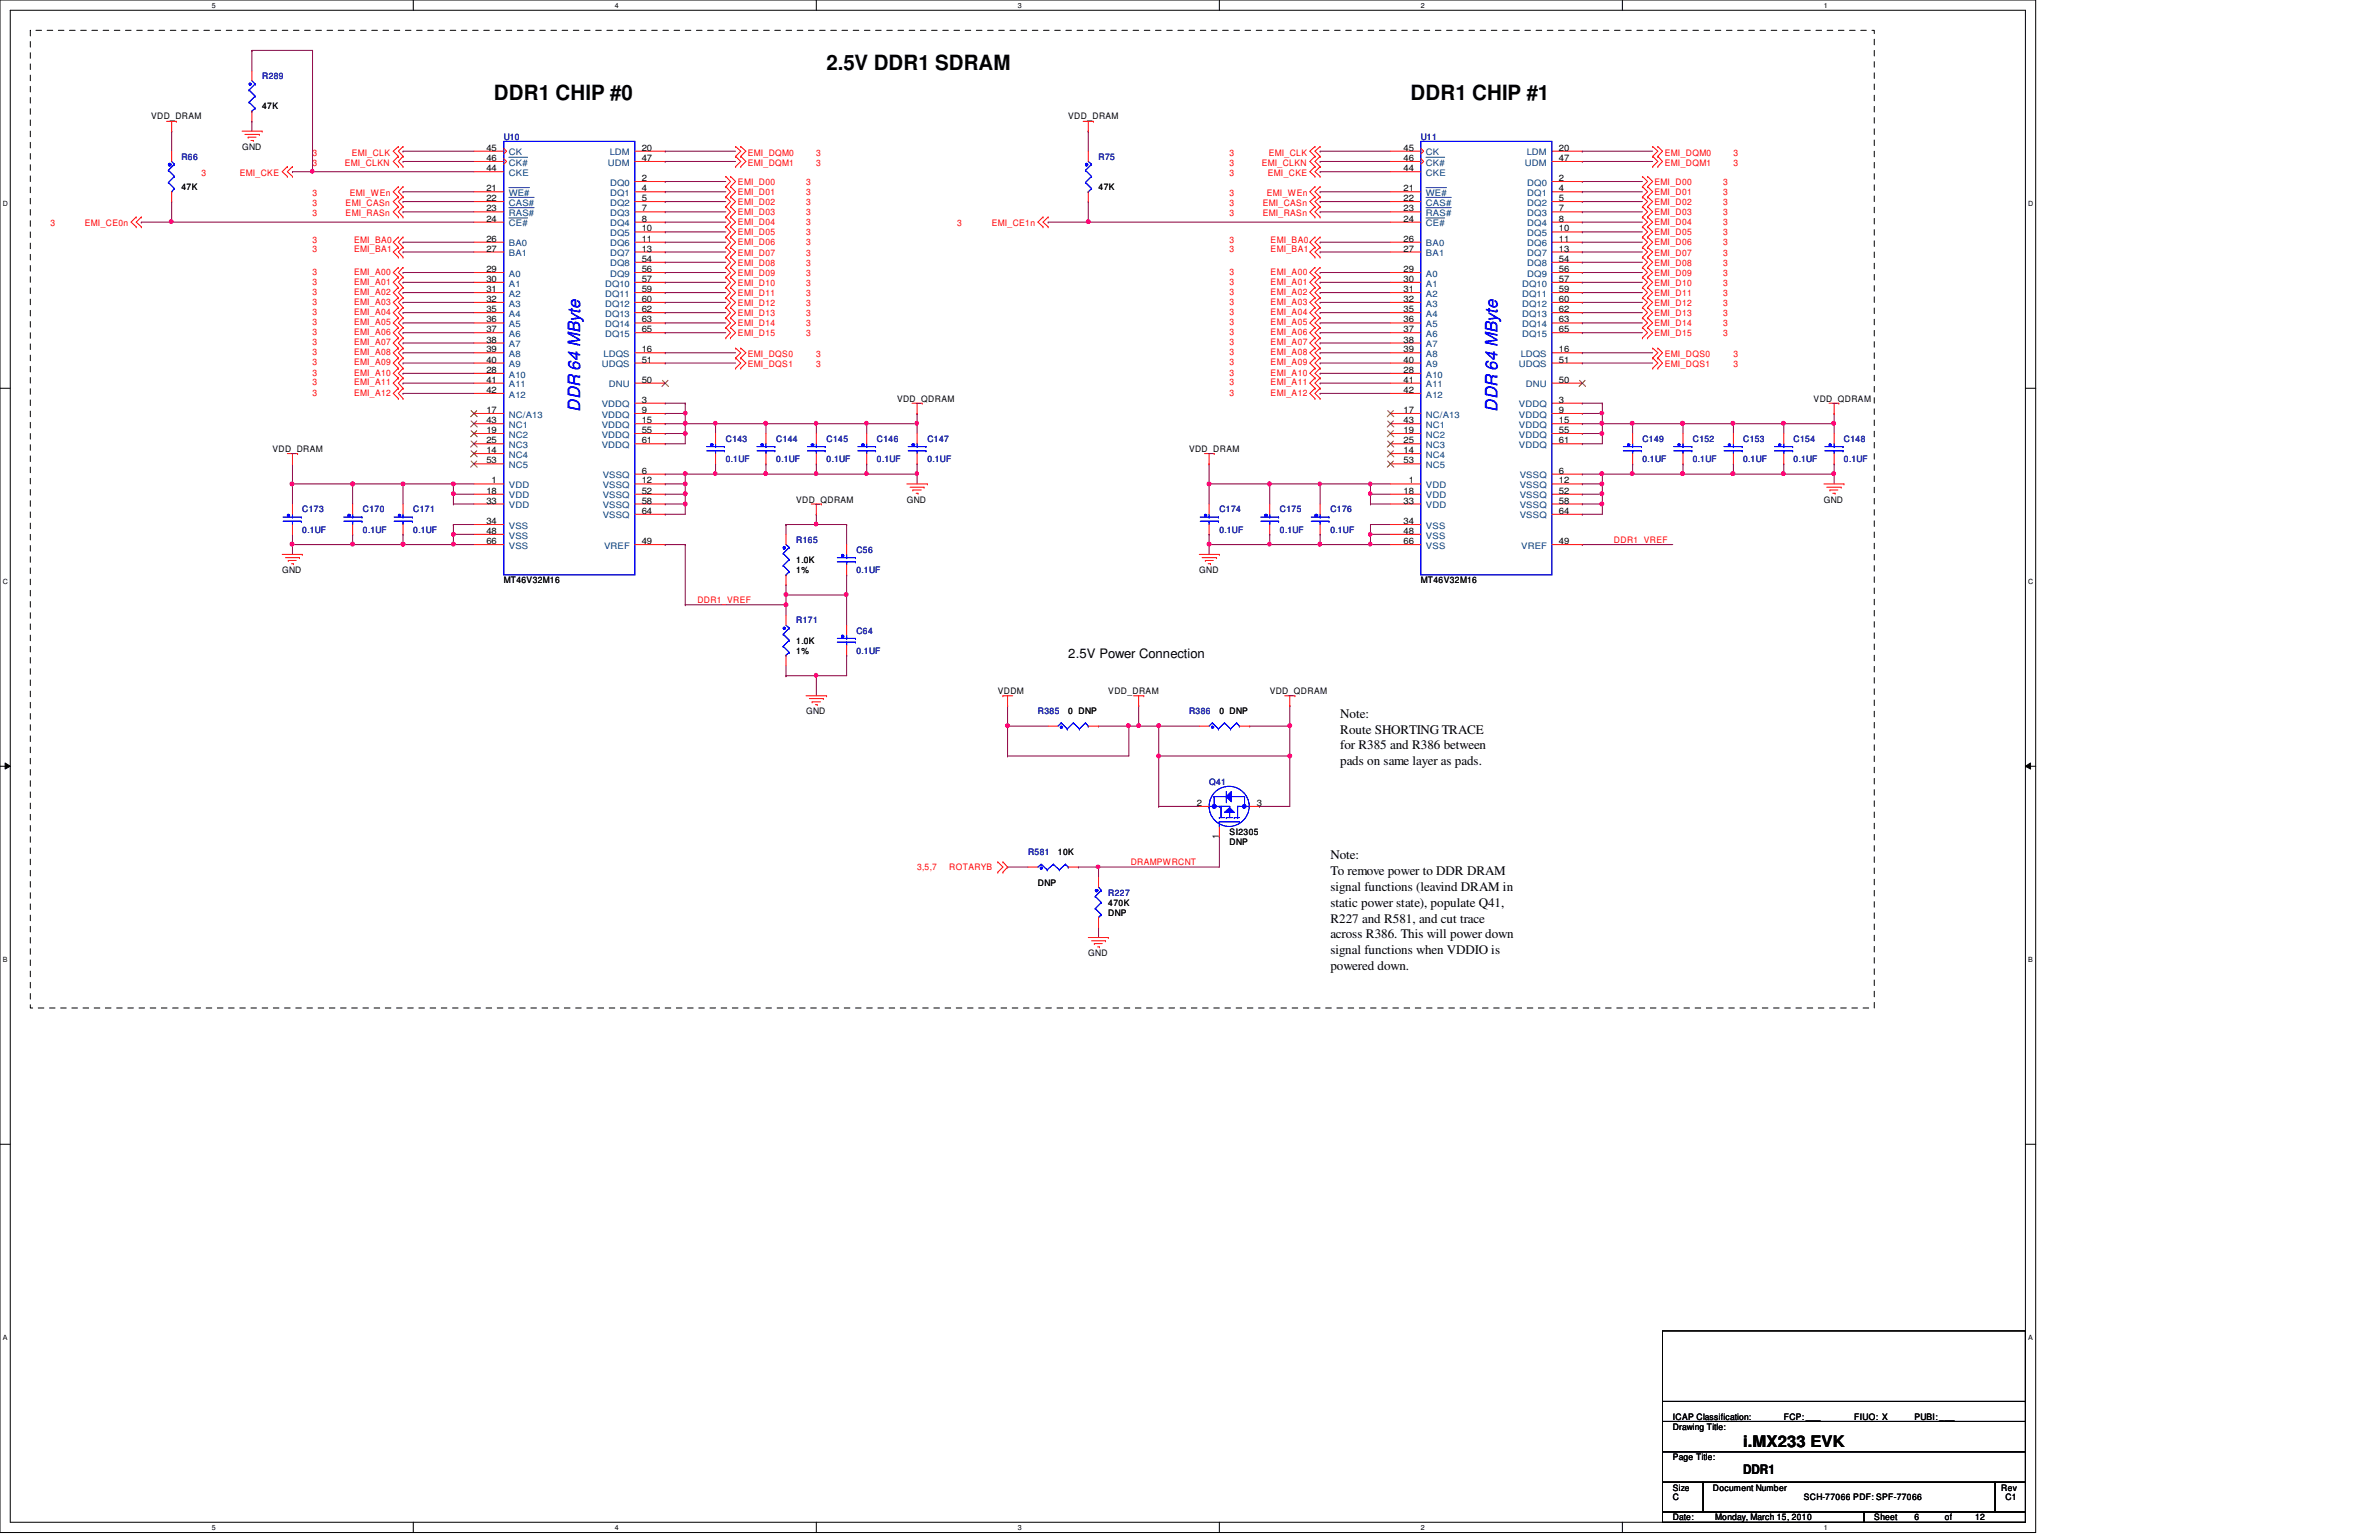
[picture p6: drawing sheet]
<svg xmlns="http://www.w3.org/2000/svg" width="432mm" height="279mm" viewBox="0 0 432 279" stroke-linecap="round" stroke-linejoin="round" font-family="sans-serif">
<defs><g id="words">
<g font-size="3.8">
<text x="150" y="12.7">2.5V DDR1 SDRAM</text>
<text x="89.7" y="18.2">DDR1 CHIP #0</text>
<text x="256" y="18.2">DDR1 CHIP #1</text>
</g>
<g font-size="3" fill="#00f">
<text x="105.3" y="74.7" transform="rotate(-90 105.3 74.7)">DDR 64 MByte</text>
<text x="271.8" y="74.7" transform="rotate(-90 271.8 74.7)">DDR 64 MByte</text>
</g>
<text font-size="2.9" x="316.4" y="262.5">i.MX233 EVK</text>
<g font-size="2.4">
<text x="193.9" y="119.3">2.5V Power Connection</text>
<text x="243.2" y="130.2">Note:</text>
<text x="243.2" y="133.1">Route SHORTING TRACE</text>
<text x="243.2" y="136">for R385 and R386 between</text>
<text x="243.2" y="138.9">pads on same layer as pads.</text>
<text x="241.5" y="155.9">Note:</text>
<text x="241.5" y="158.7">To remove power to DDR DRAM</text>
<text x="241.5" y="161.6">signal functions (leavind DRAM in</text>
<text x="241.5" y="164.5">static power state), populate Q41,</text>
<text x="241.5" y="167.4">R227 and R581, and cut trace</text>
<text x="241.5" y="170.3">across R386. This will power down</text>
<text x="241.5" y="173.1">signal functions when VDDIO is</text>
<text x="241.5" y="176">powered down.</text>
<text x="316.4" y="267.4">DDR1</text>
</g>
<g font-size="1.6" fill="#000080">
<text x="47.6" y="14.4">R289</text>
<text x="32.9" y="29">R66</text>
<text x="91.4" y="25.3">U10</text>
<text x="199.4" y="29">R75</text>
<text x="257.9" y="25.3">U11</text>
<text x="131.7" y="80.2">C143</text>
<text x="131.7" y="83.8">0.1UF</text>
<text x="140.9" y="80.2">C144</text>
<text x="140.9" y="83.8">0.1UF</text>
<text x="150" y="80.2">C145</text>
<text x="150" y="83.8">0.1UF</text>
<text x="159.2" y="80.2">C146</text>
<text x="159.2" y="83.8">0.1UF</text>
<text x="168.3" y="80.2">C147</text>
<text x="168.3" y="83.8">0.1UF</text>
<text x="298.1" y="80.2">C149</text>
<text x="298.1" y="83.8">0.1UF</text>
<text x="307.3" y="80.2">C152</text>
<text x="307.3" y="83.8">0.1UF</text>
<text x="316.4" y="80.2">C153</text>
<text x="316.4" y="83.8">0.1UF</text>
<text x="325.5" y="80.2">C154</text>
<text x="325.5" y="83.8">0.1UF</text>
<text x="334.7" y="80.2">C148</text>
<text x="334.7" y="83.8">0.1UF</text>
<text x="54.9" y="93">C173</text>
<text x="65.9" y="93">C170</text>
<text x="75" y="93">C171</text>
<text x="221.3" y="93">C174</text>
<text x="232.3" y="93">C175</text>
<text x="241.5" y="93">C176</text>
<text x="54.9" y="96.7">0.1UF</text>
<text x="65.9" y="96.7">0.1UF</text>
<text x="75" y="96.7">0.1UF</text>
<text x="144.5" y="98.5">R165</text>
<text x="155.4" y="100.3">C56</text>
<text x="221.3" y="96.7">0.1UF</text>
<text x="232.3" y="96.7">0.1UF</text>
<text x="241.5" y="96.7">0.1UF</text>
<text x="155.4" y="104">0.1UF</text>
<text x="144.5" y="113.1">R171</text>
<text x="155.4" y="115">C64</text>
<text x="155.4" y="118.6">0.1UF</text>
<text x="188.4" y="129.5">R385</text>
<text x="215.8" y="129.5">R386</text>
<text x="219.5" y="142.4">Q41</text>
<text x="186.6" y="155.2">R581</text>
<text x="201.2" y="162.5">R227</text>
</g>
<g font-size="1.6">
<text x="27.4" y="21.7">VDD_DRAM</text>
<text x="47.6" y="19.8">47K</text>
<text x="193.9" y="21.7">VDD_DRAM</text>
<text x="43.9" y="27.2">GND</text>
<text x="88.3" y="27.3">45</text>
<text x="88.3" y="29.2">46</text>
<text x="116.5" y="27.3">20</text>
<text x="116.5" y="29.2">47</text>
<text x="254.8" y="27.3">45</text>
<text x="254.8" y="29.2">46</text>
<text x="283" y="27.3">20</text>
<text x="283" y="29.2">47</text>
<text x="32.9" y="34.5">47K</text>
<text x="88.3" y="31.1">44</text>
<text x="88.3" y="34.7">21</text>
<text x="116.5" y="32.9">2</text>
<text x="116.5" y="34.7">4</text>
<text x="199.4" y="34.5">47K</text>
<text x="254.8" y="31.1">44</text>
<text x="254.8" y="34.7">21</text>
<text x="283" y="32.9">2</text>
<text x="283" y="34.7">4</text>
<text x="88.3" y="36.5">22</text>
<text x="88.3" y="38.4">23</text>
<text x="88.3" y="40.2">24</text>
<text x="116.5" y="36.5">5</text>
<text x="116.5" y="38.4">7</text>
<text x="116.5" y="40.2">8</text>
<text x="116.5" y="42">10</text>
<text x="254.8" y="36.5">22</text>
<text x="254.8" y="38.4">23</text>
<text x="254.8" y="40.2">24</text>
<text x="283" y="36.5">5</text>
<text x="283" y="38.4">7</text>
<text x="283" y="40.2">8</text>
<text x="283" y="42">10</text>
<text x="88.3" y="43.9">26</text>
<text x="88.3" y="45.6">27</text>
<text x="116.5" y="43.9">11</text>
<text x="116.5" y="45.6">13</text>
<text x="116.5" y="47.5">54</text>
<text x="254.8" y="43.9">26</text>
<text x="254.8" y="45.6">27</text>
<text x="283" y="43.9">11</text>
<text x="283" y="45.6">13</text>
<text x="283" y="47.5">54</text>
<text x="88.3" y="49.4">29</text>
<text x="88.3" y="51.1">30</text>
<text x="88.3" y="53">31</text>
<text x="116.5" y="49.4">56</text>
<text x="116.5" y="51.1">57</text>
<text x="116.5" y="53">59</text>
<text x="254.8" y="49.4">29</text>
<text x="254.8" y="51.1">30</text>
<text x="254.8" y="53">31</text>
<text x="283" y="49.4">56</text>
<text x="283" y="51.1">57</text>
<text x="283" y="53">59</text>
<text x="88.3" y="54.8">32</text>
<text x="88.3" y="56.6">35</text>
<text x="88.3" y="58.5">36</text>
<text x="116.5" y="54.8">60</text>
<text x="116.5" y="56.6">62</text>
<text x="116.5" y="58.5">63</text>
<text x="254.8" y="54.8">32</text>
<text x="254.8" y="56.6">35</text>
<text x="254.8" y="58.5">36</text>
<text x="283" y="54.8">60</text>
<text x="283" y="56.6">62</text>
<text x="283" y="58.5">63</text>
<text x="88.3" y="60.3">37</text>
<text x="88.3" y="62.1">38</text>
<text x="88.3" y="63.9">39</text>
<text x="88.3" y="65.8">40</text>
<text x="116.5" y="60.3">65</text>
<text x="116.5" y="63.9">16</text>
<text x="116.5" y="65.8">51</text>
<text x="254.8" y="60.3">37</text>
<text x="254.8" y="62.1">38</text>
<text x="254.8" y="63.9">39</text>
<text x="254.8" y="65.8">40</text>
<text x="283" y="60.3">65</text>
<text x="283" y="63.9">16</text>
<text x="283" y="65.8">51</text>
<text x="88.3" y="67.6">28</text>
<text x="88.3" y="69.4">41</text>
<text x="88.3" y="71.3">42</text>
<text x="116.5" y="69.4">50</text>
<text x="254.8" y="67.6">28</text>
<text x="254.8" y="69.4">41</text>
<text x="254.8" y="71.3">42</text>
<text x="283" y="69.4">50</text>
<text x="88.3" y="74.9">17</text>
<text x="88.3" y="76.8">43</text>
<text x="116.5" y="73.1">3</text>
<text x="116.5" y="74.9">9</text>
<text x="116.5" y="76.8">15</text>
<text x="162.8" y="72.9">VDD_QDRAM</text>
<text x="254.8" y="74.9">17</text>
<text x="254.8" y="76.8">43</text>
<text x="283" y="73.1">3</text>
<text x="283" y="74.9">9</text>
<text x="283" y="76.8">15</text>
<text x="329.2" y="72.9">VDD_QDRAM</text>
<text x="49.4" y="82">VDD_DRAM</text>
<text x="88.3" y="82.2">14</text>
<text x="88.3" y="78.6">19</text>
<text x="88.3" y="80.4">25</text>
<text x="116.5" y="78.6">55</text>
<text x="116.5" y="80.4">61</text>
<text x="215.8" y="82">VDD_DRAM</text>
<text x="254.8" y="82.2">14</text>
<text x="254.8" y="78.6">19</text>
<text x="254.8" y="80.4">25</text>
<text x="283" y="78.6">55</text>
<text x="283" y="80.4">61</text>
<text x="88.3" y="89.6">18</text>
<text x="88.3" y="84.1">53</text>
<text x="89.2" y="87.7">1</text>
<text x="116.5" y="85.9">6</text>
<text x="116.5" y="87.7">12</text>
<text x="116.5" y="89.6">52</text>
<text x="254.8" y="89.6">18</text>
<text x="254.8" y="84.1">53</text>
<text x="255.7" y="87.7">1</text>
<text x="283" y="85.9">6</text>
<text x="283" y="87.7">12</text>
<text x="283" y="89.6">52</text>
<text x="88.3" y="91.4">33</text>
<text x="88.3" y="95.1">34</text>
<text x="116.5" y="91.4">58</text>
<text x="116.5" y="93.2">64</text>
<text x="144.5" y="91.2">VDD_QDRAM</text>
<text x="164.6" y="91.2">GND</text>
<text x="254.8" y="91.4">33</text>
<text x="254.8" y="95.1">34</text>
<text x="283" y="91.4">58</text>
<text x="283" y="93.2">64</text>
<text x="331" y="91.2">GND</text>
<text x="88.3" y="96.9">48</text>
<text x="88.3" y="98.7">66</text>
<text x="116.5" y="98.7">49</text>
<text x="254.8" y="96.9">48</text>
<text x="254.8" y="98.7">66</text>
<text x="283" y="98.7">49</text>
<text x="51.2" y="104">GND</text>
<text x="91.4" y="105.8">MT46V32M16</text>
<text x="144.5" y="102.1">1.0K</text>
<text x="144.5" y="104">1%</text>
<text x="217.7" y="104">GND</text>
<text x="257.9" y="105.8">MT46V32M16</text>
<text x="144.5" y="116.8">1.0K</text>
<text x="144.5" y="118.6">1%</text>
<text x="181.1" y="125.9">VDDM</text>
<text x="201.2" y="125.9">VDD_DRAM</text>
<text x="230.5" y="125.9">VDD_QDRAM</text>
<text x="146.3" y="129.5">GND</text>
<text x="193.9" y="129.5">0 DNP</text>
<text x="221.3" y="129.5">0 DNP</text>
<text x="217.3" y="146.2">2</text>
<text x="228.1" y="146.2">3</text>
<text x="192" y="155.2">10K</text>
<text x="221.2" y="152.2" transform="rotate(-90 221.2 152.2)">1</text>
<text x="223.2" y="151.6">SI2305</text>
<text x="223.2" y="153.3">DNP</text>
<text x="188.4" y="160.7">DNP</text>
<text x="201.2" y="164.3">470K</text>
<text x="201.2" y="166.1">DNP</text>
<text x="197.5" y="173.5">GND</text>
<text x="303.6" y="257.6">ICAP Classification:</text>
<text x="323.8" y="257.6">FCP:___</text>
<text x="336.5" y="257.6">FIUO: X</text>
<text x="347.5" y="257.6">PUBI: ___</text>
<text x="303.6" y="259.4">Drawing Title:</text>
<text x="303.6" y="264.9">Page Title:</text>
<text x="303.6" y="270.4">Size</text>
<text x="303.6" y="275.8">Date:</text>
<text x="303.6" y="272.2">C</text>
<text x="310.9" y="270.4">Document Number</text>
<text x="311.3" y="275.8">Monday, March 15, 2010</text>
<text x="327.4" y="272.2">SCH-77066 PDF: SPF-77066</text>
<text x="340.2" y="275.8">Sheet</text>
<text x="347.5" y="275.8">6</text>
<text x="353" y="275.8">of</text>
<text x="358.5" y="275.8">12</text>
<text x="363.2" y="270.4">Rev</text>
<text x="364" y="272.2">C1</text>
</g>
<g font-size="1.6" fill="#f00">
<text x="56.7" y="28.3">3</text>
<text x="63.8" y="28.3">EMI_CLK</text>
<text x="135.7" y="28.3">EMI_DQM0</text>
<text x="148.2" y="28.3">3</text>
<text x="223.2" y="28.3">3</text>
<text x="230.3" y="28.3">EMI_CLK</text>
<text x="302.2" y="28.3">EMI_DQM0</text>
<text x="314.6" y="28.3">3</text>
<text x="36.6" y="31.9">3</text>
<text x="43.5" y="31.9">EMI_CKE</text>
<text x="56.7" y="30.1">3</text>
<text x="56.7" y="35.6">3</text>
<text x="62.6" y="30.1">EMI_CLKN</text>
<text x="63.5" y="35.6">EMI_WEn</text>
<text x="133.9" y="35.4">EMI_D01</text>
<text x="133.9" y="33.5">EMI_D00</text>
<text x="135.7" y="30.1">EMI_DQM1</text>
<text x="146.3" y="35.4">3</text>
<text x="146.3" y="33.5">3</text>
<text x="148.2" y="30.1">3</text>
<text x="223.2" y="31.9">3</text>
<text x="223.2" y="30.1">3</text>
<text x="223.2" y="35.6">3</text>
<text x="229" y="30.1">EMI_CLKN</text>
<text x="230" y="35.6">EMI_WEn</text>
<text x="230.1" y="31.9">EMI_CKE</text>
<text x="300.3" y="35.4">EMI_D01</text>
<text x="300.3" y="33.5">EMI_D00</text>
<text x="302.2" y="30.1">EMI_DQM1</text>
<text x="312.8" y="35.4">3</text>
<text x="312.8" y="33.5">3</text>
<text x="314.6" y="30.1">3</text>
<text x="9.1" y="41.1">3</text>
<text x="15.4" y="41.1">EMI_CE0n</text>
<text x="56.7" y="37.4">3</text>
<text x="56.7" y="39.2">3</text>
<text x="62.7" y="37.4">EMI_CASn</text>
<text x="62.7" y="39.2">EMI_RASn</text>
<text x="133.9" y="39">EMI_D03</text>
<text x="133.9" y="40.9">EMI_D04</text>
<text x="133.9" y="37.3">EMI_D02</text>
<text x="146.3" y="39">3</text>
<text x="146.3" y="40.9">3</text>
<text x="146.3" y="37.3">3</text>
<text x="173.7" y="41.1">3</text>
<text x="180" y="41.1">EMI_CE1n</text>
<text x="223.2" y="37.4">3</text>
<text x="223.2" y="39.2">3</text>
<text x="229.2" y="37.4">EMI_CASn</text>
<text x="229.2" y="39.2">EMI_RASn</text>
<text x="300.3" y="39">EMI_D03</text>
<text x="300.3" y="40.9">EMI_D04</text>
<text x="300.3" y="37.3">EMI_D02</text>
<text x="312.8" y="39">3</text>
<text x="312.8" y="40.9">3</text>
<text x="312.8" y="37.3">3</text>
<text x="56.7" y="44">3</text>
<text x="56.7" y="45.8">3</text>
<text x="64.3" y="44">EMI_BA0</text>
<text x="64.3" y="45.8">EMI_BA1</text>
<text x="133.9" y="42.7">EMI_D05</text>
<text x="133.9" y="44.5">EMI_D06</text>
<text x="133.9" y="46.4">EMI_D07</text>
<text x="146.3" y="42.7">3</text>
<text x="146.3" y="44.5">3</text>
<text x="146.3" y="46.4">3</text>
<text x="223.2" y="44">3</text>
<text x="223.2" y="45.8">3</text>
<text x="230.6" y="44">EMI_BA0</text>
<text x="230.6" y="45.8">EMI_BA1</text>
<text x="300.3" y="42.7">EMI_D05</text>
<text x="300.3" y="44.5">EMI_D06</text>
<text x="300.3" y="46.4">EMI_D07</text>
<text x="312.8" y="42.7">3</text>
<text x="312.8" y="44.5">3</text>
<text x="312.8" y="46.4">3</text>
<text x="56.7" y="53.5">3</text>
<text x="56.7" y="51.6">3</text>
<text x="56.7" y="49.9">3</text>
<text x="64.3" y="53.5">EMI_A02</text>
<text x="64.3" y="51.6">EMI_A01</text>
<text x="64.3" y="49.9">EMI_A00</text>
<text x="133.9" y="48.2">EMI_D08</text>
<text x="133.9" y="50">EMI_D09</text>
<text x="133.9" y="53.7">EMI_D11</text>
<text x="133.9" y="51.8">EMI_D10</text>
<text x="146.3" y="48.2">3</text>
<text x="146.3" y="50">3</text>
<text x="146.3" y="53.7">3</text>
<text x="146.3" y="51.8">3</text>
<text x="223.2" y="53.5">3</text>
<text x="223.2" y="51.6">3</text>
<text x="223.2" y="49.9">3</text>
<text x="230.6" y="53.5">EMI_A02</text>
<text x="230.6" y="51.6">EMI_A01</text>
<text x="230.6" y="49.9">EMI_A00</text>
<text x="300.3" y="48.2">EMI_D08</text>
<text x="300.3" y="50">EMI_D09</text>
<text x="300.3" y="53.7">EMI_D11</text>
<text x="300.3" y="51.8">EMI_D10</text>
<text x="312.8" y="48.2">3</text>
<text x="312.8" y="50">3</text>
<text x="312.8" y="53.7">3</text>
<text x="312.8" y="51.8">3</text>
<text x="56.7" y="59">3</text>
<text x="56.7" y="57.1">3</text>
<text x="56.7" y="55.3">3</text>
<text x="64.3" y="59">EMI_A05</text>
<text x="64.3" y="57.1">EMI_A04</text>
<text x="64.3" y="55.3">EMI_A03</text>
<text x="133.9" y="57.3">EMI_D13</text>
<text x="133.9" y="59.2">EMI_D14</text>
<text x="133.9" y="55.5">EMI_D12</text>
<text x="146.3" y="57.3">3</text>
<text x="146.3" y="59.2">3</text>
<text x="146.3" y="55.5">3</text>
<text x="223.2" y="59">3</text>
<text x="223.2" y="57.1">3</text>
<text x="223.2" y="55.3">3</text>
<text x="230.6" y="59">EMI_A05</text>
<text x="230.6" y="57.1">EMI_A04</text>
<text x="230.6" y="55.3">EMI_A03</text>
<text x="300.3" y="57.3">EMI_D13</text>
<text x="300.3" y="59.2">EMI_D14</text>
<text x="300.3" y="55.5">EMI_D12</text>
<text x="312.8" y="57.3">3</text>
<text x="312.8" y="59.2">3</text>
<text x="312.8" y="55.5">3</text>
<text x="56.7" y="62.7">3</text>
<text x="56.7" y="60.8">3</text>
<text x="56.7" y="64.4">3</text>
<text x="64.3" y="62.7">EMI_A07</text>
<text x="64.3" y="60.8">EMI_A06</text>
<text x="64.3" y="64.4">EMI_A08</text>
<text x="133.9" y="61">EMI_D15</text>
<text x="135.7" y="64.9">EMI_DQS0</text>
<text x="146.3" y="61">3</text>
<text x="148.2" y="64.9">3</text>
<text x="223.2" y="62.7">3</text>
<text x="223.2" y="60.8">3</text>
<text x="223.2" y="64.4">3</text>
<text x="230.6" y="62.7">EMI_A07</text>
<text x="230.6" y="60.8">EMI_A06</text>
<text x="230.6" y="64.4">EMI_A08</text>
<text x="300.3" y="61">EMI_D15</text>
<text x="302.2" y="64.9">EMI_DQS0</text>
<text x="312.8" y="61">3</text>
<text x="314.6" y="64.9">3</text>
<text x="56.7" y="69.9">3</text>
<text x="56.7" y="68.2">3</text>
<text x="56.7" y="66.3">3</text>
<text x="56.7" y="71.8">3</text>
<text x="64.3" y="69.9">EMI_A11</text>
<text x="64.3" y="68.2">EMI_A10</text>
<text x="64.3" y="66.3">EMI_A09</text>
<text x="64.3" y="71.8">EMI_A12</text>
<text x="135.7" y="66.6">EMI_DQS1</text>
<text x="148.2" y="66.6">3</text>
<text x="223.2" y="69.9">3</text>
<text x="223.2" y="68.2">3</text>
<text x="223.2" y="66.3">3</text>
<text x="223.2" y="71.8">3</text>
<text x="230.6" y="69.9">EMI_A11</text>
<text x="230.6" y="68.2">EMI_A10</text>
<text x="230.6" y="66.3">EMI_A09</text>
<text x="230.6" y="71.8">EMI_A12</text>
<text x="302.2" y="66.6">EMI_DQS1</text>
<text x="314.6" y="66.6">3</text>
<text x="292.9" y="98.5">DDR1_VREF</text>
<text x="126.6" y="109.4">DDR1_VREF</text>
<text x="166.5" y="157.9">3,5,7</text>
<text x="172.3" y="157.9">ROTARYB</text>
<text x="205.2" y="157">DRAMPWRCNT</text>
</g>
<g font-size="1.6" fill="#004080">
<text x="92.4" y="28.2">CK</text>
<text x="110.7" y="28.2">LDM</text>
<text x="258.8" y="28.2">CK</text>
<text x="277.1" y="28.2">LDM</text>
<text x="92.4" y="30.1">CK#</text>
<text x="92.4" y="31.9">CKE</text>
<text x="92.4" y="35.6">WE#</text>
<text x="110.3" y="30.1">UDM</text>
<text x="110.7" y="33.7">DQ0</text>
<text x="110.7" y="35.6">DQ1</text>
<text x="258.8" y="30.1">CK#</text>
<text x="258.8" y="31.9">CKE</text>
<text x="258.8" y="35.6">WE#</text>
<text x="276.8" y="30.1">UDM</text>
<text x="277.2" y="33.7">DQ0</text>
<text x="277.2" y="35.6">DQ1</text>
<text x="92.4" y="37.3">CAS#</text>
<text x="92.4" y="39.2">RAS#</text>
<text x="92.4" y="41.1">CE#</text>
<text x="110.7" y="37.3">DQ2</text>
<text x="110.7" y="39.2">DQ3</text>
<text x="110.7" y="41.1">DQ4</text>
<text x="258.8" y="37.3">CAS#</text>
<text x="258.8" y="39.2">RAS#</text>
<text x="258.8" y="41.1">CE#</text>
<text x="277.2" y="37.3">DQ2</text>
<text x="277.2" y="39.2">DQ3</text>
<text x="277.2" y="41.1">DQ4</text>
<text x="92.4" y="44.7">BA0</text>
<text x="92.4" y="46.5">BA1</text>
<text x="110.7" y="42.8">DQ5</text>
<text x="110.7" y="44.7">DQ6</text>
<text x="110.7" y="46.5">DQ7</text>
<text x="258.8" y="44.7">BA0</text>
<text x="258.8" y="46.5">BA1</text>
<text x="277.2" y="42.8">DQ5</text>
<text x="277.2" y="44.7">DQ6</text>
<text x="277.2" y="46.5">DQ7</text>
<text x="92.4" y="50.2">A0</text>
<text x="92.4" y="52">A1</text>
<text x="92.4" y="53.8">A2</text>
<text x="109.8" y="52">DQ10</text>
<text x="109.8" y="53.8">DQ11</text>
<text x="110.7" y="48.3">DQ8</text>
<text x="110.7" y="50.2">DQ9</text>
<text x="258.8" y="50.2">A0</text>
<text x="258.8" y="52">A1</text>
<text x="258.8" y="53.8">A2</text>
<text x="276.3" y="52">DQ10</text>
<text x="276.3" y="53.8">DQ11</text>
<text x="277.2" y="48.3">DQ8</text>
<text x="277.2" y="50.2">DQ9</text>
<text x="92.4" y="55.6">A3</text>
<text x="92.4" y="57.5">A4</text>
<text x="92.4" y="59.4">A5</text>
<text x="109.8" y="55.6">DQ12</text>
<text x="109.8" y="57.5">DQ13</text>
<text x="109.8" y="59.4">DQ14</text>
<text x="258.8" y="55.6">A3</text>
<text x="258.8" y="57.5">A4</text>
<text x="258.8" y="59.4">A5</text>
<text x="276.3" y="55.6">DQ12</text>
<text x="276.3" y="57.5">DQ13</text>
<text x="276.3" y="59.4">DQ14</text>
<text x="92.4" y="61.1">A6</text>
<text x="92.4" y="63">A7</text>
<text x="92.4" y="64.8">A8</text>
<text x="109.6" y="64.8">LDQS</text>
<text x="109.8" y="61.1">DQ15</text>
<text x="258.8" y="61.1">A6</text>
<text x="258.8" y="63">A7</text>
<text x="258.8" y="64.8">A8</text>
<text x="276" y="64.8">LDQS</text>
<text x="276.3" y="61.1">DQ15</text>
<text x="92.4" y="66.6">A9</text>
<text x="92.4" y="68.5">A10</text>
<text x="92.4" y="70.3">A11</text>
<text x="109.2" y="66.6">UDQS</text>
<text x="110.5" y="70.3">DNU</text>
<text x="258.8" y="66.6">A9</text>
<text x="258.8" y="68.5">A10</text>
<text x="258.8" y="70.3">A11</text>
<text x="275.7" y="66.6">UDQS</text>
<text x="276.9" y="70.3">DNU</text>
<text x="92.4" y="72.1">A12</text>
<text x="92.4" y="75.8">NC/A13</text>
<text x="92.4" y="77.6">NC1</text>
<text x="109.2" y="73.9">VDDQ</text>
<text x="109.2" y="75.8">VDDQ</text>
<text x="109.2" y="77.6">VDDQ</text>
<text x="258.8" y="72.1">A12</text>
<text x="258.8" y="75.8">NC/A13</text>
<text x="258.8" y="77.6">NC1</text>
<text x="275.7" y="73.9">VDDQ</text>
<text x="275.7" y="75.8">VDDQ</text>
<text x="275.7" y="77.6">VDDQ</text>
<text x="92.4" y="83.1">NC4</text>
<text x="92.4" y="79.4">NC2</text>
<text x="92.4" y="81.3">NC3</text>
<text x="109.2" y="79.4">VDDQ</text>
<text x="109.2" y="81.3">VDDQ</text>
<text x="258.8" y="83.1">NC4</text>
<text x="258.8" y="79.4">NC2</text>
<text x="258.8" y="81.3">NC3</text>
<text x="275.7" y="79.4">VDDQ</text>
<text x="275.7" y="81.3">VDDQ</text>
<text x="92.4" y="88.6">VDD</text>
<text x="92.4" y="84.9">NC5</text>
<text x="109.4" y="86.8">VSSQ</text>
<text x="109.4" y="88.6">VSSQ</text>
<text x="258.8" y="88.6">VDD</text>
<text x="258.8" y="84.9">NC5</text>
<text x="275.8" y="86.8">VSSQ</text>
<text x="275.8" y="88.6">VSSQ</text>
<text x="92.4" y="90.4">VDD</text>
<text x="92.4" y="92.2">VDD</text>
<text x="92.4" y="95.9">VSS</text>
<text x="109.4" y="90.4">VSSQ</text>
<text x="109.4" y="92.2">VSSQ</text>
<text x="109.4" y="94.1">VSSQ</text>
<text x="258.8" y="90.4">VDD</text>
<text x="258.8" y="92.2">VDD</text>
<text x="258.8" y="95.9">VSS</text>
<text x="275.8" y="90.4">VSSQ</text>
<text x="275.8" y="92.2">VSSQ</text>
<text x="275.8" y="94.1">VSSQ</text>
<text x="92.4" y="97.7">VSS</text>
<text x="92.4" y="99.6">VSS</text>
<text x="109.6" y="99.6">VREF</text>
<text x="258.8" y="97.7">VSS</text>
<text x="258.8" y="99.6">VSS</text>
<text x="276.1" y="99.6">VREF</text>
</g>
<g font-size="1.3">
<text x="38.4" y="1.4">5</text>
<text x="111.6" y="1.4">4</text>
<text x="184.7" y="1.4">3</text>
<text x="257.9" y="1.4">2</text>
<text x="331" y="1.4">1</text>
<text x=".5" y="37.3">D</text>
<text x="368.1" y="37.3">D</text>
<text x=".5" y="105.9">C</text>
<text x="368.1" y="105.9">C</text>
<text x=".5" y="174.5">B</text>
<text x="368.1" y="174.5">B</text>
<text x=".5" y="243.1">A</text>
<text x="368.1" y="243.1">A</text>
<text x="38.4" y="277.6">5</text>
<text x="111.6" y="277.6">4</text>
<text x="184.7" y="277.6">3</text>
<text x="257.9" y="277.6">2</text>
<text x="331" y="277.6">1</text>
</g>
</g></defs>
<path d="M0 0h369.5v278h-369.5zM1.9 1.9h365.7v274.3h-365.7z" fill="none" stroke="#000" stroke-width=".18"/>
<g fill="#fff">
<path d="M38.4 .3h.7v1.4h-.7z"/>
<path d="M38.4 276.4h.7v1.5h-.7z"/>
</g>
<path d="M75 0v1.9M75 276.2v1.8" fill="none" stroke="#000" stroke-width=".18"/>
<g fill="#fff">
<path d="M111.6 .3h.7v1.4h-.7z"/>
<path d="M111.6 276.4h.7v1.5h-.7z"/>
</g>
<path d="M148.2 0v1.9M148.2 276.2v1.8" fill="none" stroke="#000" stroke-width=".18"/>
<g fill="#fff">
<path d="M184.7 .3h.7v1.4h-.7z"/>
<path d="M184.7 276.4h.7v1.5h-.7z"/>
</g>
<path d="M221.3 0v1.9M221.3 276.2v1.8" fill="none" stroke="#000" stroke-width=".18"/>
<g fill="#fff">
<path d="M257.9 .3h.7v1.4h-.7z"/>
<path d="M257.9 276.4h.7v1.5h-.7z"/>
</g>
<path d="M294.5 0v1.9M294.5 276.2v1.8" fill="none" stroke="#000" stroke-width=".18"/>
<g fill="#fff">
<path d="M331 .3h.7v1.4h-.7z"/>
<path d="M331 276.4h.7v1.5h-.7z"/>
<path d="M.5 36.2h.9v1.4h-.9z"/>
<path d="M368.1 36.2h1v1.4h-1z"/>
<path d="M.5 104.7h.9v1.5h-.9z"/>
<path d="M368.1 104.7h1v1.5h-1z"/>
</g>
<path d="M0 70.4h1.9M367.6 70.4h1.9" fill="none" stroke="#000" stroke-width=".18"/>
<g fill="#fff">
<path d="M.5 173.3h.9v1.5h-.9z"/>
<path d="M368.1 173.3h.9v1.5h-.9z"/>
</g>
<path d="M0 139h1.9M.9 138.4l1 .6-1 .5zM367.6 139l1-.6v1.1zM367.6 139h1.9" fill="none" stroke="#000" stroke-width=".18"/>
<path d="M.9 138.4l1 .6-1 .5zM367.6 139l1-.6v1.1z" fill="#000"/>
<g fill="#fff">
<path d="M.5 241.9h.8v1.4h-.8z"/>
<path d="M368.1 241.9h.8v1.4h-.8z"/>
</g>
<path d="M0 207.6h1.9M367.6 207.6h1.9" fill="none" stroke="#000" stroke-width=".18"/>
<path d="M73.2 27.4h.1M73.2 29.3h.1M73.2 27.4h12.8M73.2 29.3h12.8M182.9 131.7h.1M182.9 131.7h7.3" fill="none" stroke="#800040" stroke-width=".18"/>
<circle cx="182.9" cy="131.6" r=".35" fill="#f0f"/>
<circle cx="182.9" cy="131.6" r=".35" fill="none" stroke="#f0f" stroke-width=".18"/>
<path d="M73.2 43.9h.1M73.2 45.7h.1M73.2 43.9h12.8M73.2 45.7h12.8M182.9 131.7h.1M182.9 131.7v5.5M204.9 131.7h.1M204.9 131.7v5.5" fill="none" stroke="#800040" stroke-width=".18"/>
<circle cx="204.8" cy="131.6" r=".35" fill="#f0f"/>
<circle cx="204.8" cy="131.6" r=".35" fill="none" stroke="#f0f" stroke-width=".18"/>
<path d="M129.9 76.9h.1M129.9 76.9h9.1M139 84.2h.1M139 84.2v1.8M199.4 131.7h.1M199.4 131.7h5.5" fill="none" stroke="#800040" stroke-width=".18"/>
<circle cx="138.9" cy="76.8" r=".33" fill="#f0f"/>
<circle cx="138.9" cy="76.8" r=".33" fill="none" stroke="#f0f" stroke-width=".18"/>
<circle cx="129.8" cy="76.8" r=".33" fill="#f0f"/>
<circle cx="129.8" cy="76.8" r=".33" fill="none" stroke="#f0f" stroke-width=".18"/>
<path d="M129.9 76.9h.1M129.9 76.9v1.8M139 76.9h.1M139 76.9v1.8M139 76.9h9.2M129.9 84.2h.1M129.9 84.2v1.8" fill="none" stroke="#800040" stroke-width=".18"/>
<circle cx="138.9" cy="76.8" r=".33" fill="#f0f"/>
<circle cx="138.9" cy="76.8" r=".33" fill="none" stroke="#f0f" stroke-width=".18"/>
<path d="M148.2 76.9h.1M148.2 76.9v1.8M139 86h.1M148.2 84.2h.1M148.2 84.2v1.8h-9.2M166.5 86h.1M166.5 86v1.8" fill="none" stroke="#800040" stroke-width=".18"/>
<circle cx="148.1" cy="85.9" r=".33" fill="#f0f"/>
<circle cx="148.1" cy="85.9" r=".33" fill="none" stroke="#f0f" stroke-width=".18"/>
<circle cx="138.9" cy="85.9" r=".33" fill="#f0f"/>
<circle cx="138.9" cy="85.9" r=".33" fill="none" stroke="#f0f" stroke-width=".18"/>
<path d="M120.7 73.2h.1M120.7 73.2h3.7M124.4 75h.1M124.4 75v1.9" fill="none" stroke="#800040" stroke-width=".18"/>
<circle cx="124.4" cy="75" r=".33" fill="#f0f"/>
<circle cx="124.4" cy="75" r=".33" fill="none" stroke="#f0f" stroke-width=".18"/>
<path d="M120.7 75h.1M120.7 75h3.7M120.7 86h.1M120.7 86h3.7M124.4 86h.1M124.4 86v1.8" fill="none" stroke="#800040" stroke-width=".18"/>
<circle cx="124.4" cy="85.9" r=".35" fill="#f0f"/>
<circle cx="124.4" cy="85.9" r=".35" fill="none" stroke="#f0f" stroke-width=".18"/>
<g fill="none" stroke="#800040" stroke-width=".18">
<path d="M120.7 32.9h.1M120.7 34.8h.1M120.7 36.6h.1M120.7 38.4h.1M120.7 32.9h11M120.7 34.8h11M120.7 36.6h11M120.7 38.4h11M73.2 51.2h.1M73.2 49.4h.1M73.2 53.1h.1M73.2 54.9h.1"/>
<path d="M73.2 56.7h.1M73.2 58.6h.1M73.2 51.2h12.8M73.2 49.4h12.8M73.2 53.1h12.8M73.2 54.9h12.8M73.2 56.7h12.8M73.2 58.6h12.8M120.7 40.3h.1M120.7 42.1h.1M120.7 43.9h.1M120.7 45.7h.1"/>
<path d="M120.7 47.6h.1M120.7 49.4h.1M120.7 51.2h.1M120.7 53.1h.1M120.7 54.9h.1M120.7 56.7h.1M120.7 58.6h.1M120.7 51.2h11M120.7 49.4h11M120.7 53.1h11M120.7 54.9h11M120.7 56.7h11"/>
<path d="M120.7 58.6h11M120.7 40.3h11M120.7 42.1h11M120.7 43.9h11M120.7 45.7h11M120.7 47.6h11M73.2 60.4h.1M73.2 62.2h.1M73.2 64h.1M73.2 65.9h.1M73.2 67.7h.1M73.2 69.5h.1"/>
<path d="M73.2 71.4h.1M73.2 60.4h12.8M73.2 62.2h12.8M73.2 64h12.8M73.2 65.9h12.8M73.2 67.7h12.8M73.2 69.5h12.8M73.2 71.4h12.8M120.7 60.4h.1M120.7 60.4h11M124.4 89.7h.1M124.4 89.7v1.7"/>
</g>
<circle cx="124.4" cy="89.6" r=".35" fill="#f0f"/>
<circle cx="124.4" cy="89.6" r=".35" fill="none" stroke="#f0f" stroke-width=".18"/>
<path d="M124.4 78.7h.1M124.4 78.7v1.8" fill="none" stroke="#800040" stroke-width=".18"/>
<circle cx="124.4" cy="78.6" r=".35" fill="#f0f"/>
<circle cx="124.4" cy="78.6" r=".35" fill="none" stroke="#f0f" stroke-width=".18"/>
<path d="M124.4 73.2h.1M124.4 73.2v1.8M120.7 93.3h.1M124.4 91.4h.1M124.4 87.8h.1M124.4 87.8v1.9M124.4 91.4v1.9h-3.7" fill="none" stroke="#800040" stroke-width=".18"/>
<circle cx="124.4" cy="87.8" r=".35" fill="#f0f"/>
<circle cx="124.4" cy="87.8" r=".35" fill="none" stroke="#f0f" stroke-width=".18"/>
<path d="M120.7 91.4h.1M120.7 91.4h3.7" fill="none" stroke="#800040" stroke-width=".18"/>
<circle cx="124.4" cy="91.4" r=".35" fill="#f0f"/>
<circle cx="124.4" cy="91.4" r=".35" fill="none" stroke="#f0f" stroke-width=".18"/>
<path d="M120.7 76.9h.1M120.7 76.9h3.7M124.4 76.9h.1M124.4 76.9v1.8M120.7 89.7h.1M120.7 87.8h.1M120.7 89.7h3.7M120.7 87.8h3.7" fill="none" stroke="#800040" stroke-width=".18"/>
<circle cx="124.4" cy="76.8" r=".35" fill="#f0f"/>
<circle cx="124.4" cy="76.8" r=".35" fill="none" stroke="#f0f" stroke-width=".18"/>
<path d="M120.7 78.7h.1M120.7 78.7h3.7M124.4 76.9h.1M124.4 76.9h5.5M120.7 80.5h.1M120.7 80.5h3.7M129.9 86h.1M129.9 86h9.1" fill="none" stroke="#800040" stroke-width=".18"/>
<circle cx="138.9" cy="85.9" r=".33" fill="#f0f"/>
<circle cx="138.9" cy="85.9" r=".33" fill="none" stroke="#f0f" stroke-width=".18"/>
<circle cx="129.8" cy="85.9" r=".33" fill="#f0f"/>
<circle cx="129.8" cy="85.9" r=".33" fill="none" stroke="#f0f" stroke-width=".18"/>
<path d="M157.3 86h.1M157.3 86h9.2" fill="none" stroke="#800040" stroke-width=".18"/>
<circle cx="166.4" cy="85.9" r=".33" fill="#f0f"/>
<circle cx="166.4" cy="85.9" r=".33" fill="none" stroke="#f0f" stroke-width=".18"/>
<circle cx="157.2" cy="85.9" r=".33" fill="#f0f"/>
<circle cx="157.2" cy="85.9" r=".33" fill="none" stroke="#f0f" stroke-width=".18"/>
<g fill="none" stroke="#800040" stroke-width=".18">
<path d="M73.2 36.6h.1M73.2 38.4h.1M73.2 34.8h.1M73.2 36.6h12.8M73.2 38.4h12.8M73.2 34.8h12.8M120.7 29.3h.1M120.7 27.4h.1M120.7 29.3h12.8M120.7 27.4h12.8M120.7 65.9h.1M120.7 64h.1"/>
<path d="M120.7 65.9h12.8M120.7 64h12.8M166.5 76.9h.1M166.5 76.9v1.8M82.3 87.8h.1M82.3 87.8h3.7M124.4 86h.1M124.4 86h5.5M157.3 84.2h.1M157.3 84.2v1.8"/>
</g>
<circle cx="82.3" cy="87.8" r=".35" fill="#f0f"/>
<circle cx="82.3" cy="87.8" r=".35" fill="none" stroke="#f0f" stroke-width=".18"/>
<path d="M82.3 89.7h.1M82.3 89.7v1.7" fill="none" stroke="#800040" stroke-width=".18"/>
<circle cx="82.3" cy="89.6" r=".35" fill="#f0f"/>
<circle cx="82.3" cy="89.6" r=".35" fill="none" stroke="#f0f" stroke-width=".18"/>
<path d="M53.1 98.8h.1M53.1 98.8v1.8M73.2 87.8h.1M73.2 87.8h9.1M82.3 89.7h.1M82.3 91.4h.1M82.3 98.8h.1M82.3 96.9h.1M82.3 89.7h3.7M82.3 91.4h3.7M82.3 98.8h3.7M82.3 96.9h3.7" fill="none" stroke="#800040" stroke-width=".18"/>
<circle cx="82.3" cy="96.9" r=".35" fill="#f0f"/>
<circle cx="82.3" cy="96.9" r=".35" fill="none" stroke="#f0f" stroke-width=".18"/>
<path d="M82.3 96.9h.1M82.3 96.9v1.9" fill="none" stroke="#800040" stroke-width=".18"/>
<circle cx="82.3" cy="98.7" r=".35" fill="#f0f"/>
<circle cx="82.3" cy="98.7" r=".35" fill="none" stroke="#f0f" stroke-width=".18"/>
<path d="M73.2 96.9h.1M73.2 87.8h.1M73.2 87.8v3.6M73.2 96.9v1.9M82.3 95.2h.1M82.3 95.2h3.7" fill="none" stroke="#800040" stroke-width=".18"/>
<circle cx="73.1" cy="87.8" r=".35" fill="#f0f"/>
<circle cx="73.1" cy="87.8" r=".35" fill="none" stroke="#f0f" stroke-width=".18"/>
<path d="M64 96.9h.1M64 98.8h.1M64 96.9v1.9M64 98.8h9.2" fill="none" stroke="#800040" stroke-width=".18"/>
<circle cx="73.1" cy="98.7" r=".35" fill="#f0f"/>
<circle cx="73.1" cy="98.7" r=".35" fill="none" stroke="#f0f" stroke-width=".18"/>
<circle cx="64" cy="98.7" r=".35" fill="#f0f"/>
<circle cx="64" cy="98.7" r=".35" fill="none" stroke="#f0f" stroke-width=".18"/>
<path d="M64 87.8h.1M64 87.8v3.6" fill="none" stroke="#800040" stroke-width=".18"/>
<circle cx="64" cy="87.8" r=".35" fill="#f0f"/>
<circle cx="64" cy="87.8" r=".35" fill="none" stroke="#f0f" stroke-width=".18"/>
<path d="M64 87.8h.1M64 87.8h9.2M142.7 95.2h.1M142.7 95.2v1.7M148.2 93.3h.1M148.2 95.2h.1M148.2 93.3v1.9M148.2 95.2h5.5M148.2 122.6h.1M148.2 122.6v3.6" fill="none" stroke="#800040" stroke-width=".18"/>
<circle cx="148.1" cy="95.1" r=".33" fill="#f0f"/>
<circle cx="148.1" cy="95.1" r=".33" fill="none" stroke="#f0f" stroke-width=".18"/>
<path d="M142.7 107.9h.1M142.7 109.7h.1M142.7 107.9v3.7M153.7 107.9h.1M153.7 107.9v5.6" fill="none" stroke="#800040" stroke-width=".18"/>
<circle cx="153.6" cy="107.9" r=".35" fill="#f0f"/>
<circle cx="153.6" cy="107.9" r=".35" fill="none" stroke="#f0f" stroke-width=".18"/>
<path d="M142.7 122.6h.1M142.7 120.7v1.9M148.2 122.6h.1M148.2 122.6h5.5" fill="none" stroke="#800040" stroke-width=".18"/>
<circle cx="148.1" cy="122.5" r=".33" fill="#f0f"/>
<circle cx="148.1" cy="122.5" r=".33" fill="none" stroke="#f0f" stroke-width=".18"/>
<path d="M120.7 98.8h.1M120.7 98.8h3.7M124.4 98.8h.1M124.4 98.8v10.9M142.7 95.2h.1M142.7 95.2h5.5M124.4 109.7h.1M124.4 109.7h18.3M153.7 118.9h.1M153.7 118.9v3.7" fill="none" stroke="#800040" stroke-width=".18"/>
<circle cx="142.7" cy="109.7" r=".35" fill="#f0f"/>
<circle cx="142.7" cy="109.7" r=".35" fill="none" stroke="#f0f" stroke-width=".18"/>
<path d="M31.2 40.3h.1M31.2 40.3h54.8M153.7 95.2h.1M153.7 95.2v3.6" fill="none" stroke="#800040" stroke-width=".18"/>
<circle cx="31.1" cy="40.2" r=".35" fill="#f0f"/>
<circle cx="31.1" cy="40.2" r=".35" fill="none" stroke="#f0f" stroke-width=".18"/>
<path d="M56.7 31.2h.1M56.7 31.2h29.3" fill="none" stroke="#800040" stroke-width=".18"/>
<circle cx="56.6" cy="31.1" r=".33" fill="#f0f"/>
<circle cx="56.6" cy="31.1" r=".33" fill="none" stroke="#f0f" stroke-width=".18"/>
<path d="M73.2 98.8h.1M73.2 98.8h9.1M142.7 122.6h.1M142.7 122.6h5.5" fill="none" stroke="#800040" stroke-width=".18"/>
<circle cx="73.1" cy="98.7" r=".35" fill="#f0f"/>
<circle cx="73.1" cy="98.7" r=".35" fill="none" stroke="#f0f" stroke-width=".18"/>
<g fill="none" stroke="#800040" stroke-width=".18">
<path d="M45.7 9.1h.1M45.7 9.1h11M45.7 9.1v3.8M56.7 9.1h.1M56.7 9.1v22.1h-3.6M45.7 22h.1M45.7 22v1.8M53.1 31.2h.1M82.3 87.8h.1M82.3 95.2h.1M82.3 87.8v1.9M82.3 95.2v1.7"/>
<path d="M182.9 128h.1M182.9 137.2h.1M182.9 128v3.7M182.9 137.2h22M210.3 131.7h.1M210.3 131.7h7.4M210.3 131.7v5.5M226.8 131.7h.1M234.1 137.2h.1M234.1 128h.1M234.1 128v3.7h-7.3M234.1 137.2v9.1"/>
</g>
<circle cx="210.3" cy="131.6" r=".35" fill="#f0f"/>
<circle cx="210.3" cy="131.6" r=".35" fill="none" stroke="#f0f" stroke-width=".18"/>
<path d="M206.7 128h.1M206.7 128v3.7" fill="none" stroke="#800040" stroke-width=".18"/>
<circle cx="206.7" cy="131.6" r=".35" fill="#f0f"/>
<circle cx="206.7" cy="131.6" r=".35" fill="none" stroke="#f0f" stroke-width=".18"/>
<path d="M206.7 131.7h.1M206.7 131.7h3.6M210.3 137.2h.1M210.3 137.2v9.1M210.3 137.2h23.8M210.3 146.3h.1M210.3 146.3h7.4M228.6 146.3h.1M228.6 146.3h5.5" fill="none" stroke="#800040" stroke-width=".18"/>
<circle cx="234.1" cy="137.2" r=".35" fill="#f0f"/>
<circle cx="234.1" cy="137.2" r=".35" fill="none" stroke="#f0f" stroke-width=".18"/>
<circle cx="210.3" cy="137.2" r=".35" fill="#f0f"/>
<circle cx="210.3" cy="137.2" r=".35" fill="none" stroke="#f0f" stroke-width=".18"/>
<path d="M234.1 131.7h.1M234.1 131.7v5.5" fill="none" stroke="#800040" stroke-width=".18"/>
<circle cx="234.1" cy="131.6" r=".35" fill="#f0f"/>
<circle cx="234.1" cy="131.6" r=".35" fill="none" stroke="#f0f" stroke-width=".18"/>
<path d="M199.4 157.3h.1M199.4 157.3v1.9M199.4 157.3h21.9M199.4 168.3h.1M199.4 168.3v1.8" fill="none" stroke="#800040" stroke-width=".18"/>
<circle cx="199.3" cy="157.3" r=".33" fill="#f0f"/>
<circle cx="199.3" cy="157.3" r=".33" fill="none" stroke="#f0f" stroke-width=".18"/>
<path d="M157.3 76.9h.1M157.3 76.9h9.2M166.5 84.2h.1M166.5 84.2v1.8M221.3 151.8h.1M221.3 151.8v5.5" fill="none" stroke="#800040" stroke-width=".18"/>
<circle cx="166.4" cy="76.8" r=".33" fill="#f0f"/>
<circle cx="166.4" cy="76.8" r=".33" fill="none" stroke="#f0f" stroke-width=".18"/>
<path d="M148.2 76.9h.1M148.2 76.9h9.1M157.3 76.9h.1M157.3 76.9v1.8M166.5 75h.1M166.5 75v1.9" fill="none" stroke="#800040" stroke-width=".18"/>
<circle cx="157.2" cy="76.8" r=".33" fill="#f0f"/>
<circle cx="157.2" cy="76.8" r=".33" fill="none" stroke="#f0f" stroke-width=".18"/>
<circle cx="148.1" cy="76.8" r=".33" fill="#f0f"/>
<circle cx="148.1" cy="76.8" r=".33" fill="none" stroke="#f0f" stroke-width=".18"/>
<path d="M148.2 86h.1M148.2 86h9.1" fill="none" stroke="#800040" stroke-width=".18"/>
<circle cx="148.1" cy="85.9" r=".33" fill="#f0f"/>
<circle cx="148.1" cy="85.9" r=".33" fill="none" stroke="#f0f" stroke-width=".18"/>
<path d="M53.1 87.8h.1M53.1 96.9h.1M53.1 87.8v3.6M53.1 96.9v1.9M53.1 87.8h10.9" fill="none" stroke="#800040" stroke-width=".18"/>
<circle cx="64" cy="87.8" r=".35" fill="#f0f"/>
<circle cx="64" cy="87.8" r=".35" fill="none" stroke="#f0f" stroke-width=".18"/>
<circle cx="53" cy="87.8" r=".35" fill="#f0f"/>
<circle cx="53" cy="87.8" r=".35" fill="none" stroke="#f0f" stroke-width=".18"/>
<path d="M53.1 98.8h.1M53.1 98.8h10.9" fill="none" stroke="#800040" stroke-width=".18"/>
<circle cx="53" cy="98.7" r=".35" fill="#f0f"/>
<circle cx="53" cy="98.7" r=".35" fill="none" stroke="#f0f" stroke-width=".18"/>
<g fill="none" stroke="#800040" stroke-width=".18">
<path d="M31.2 23.8h.1M31.2 36.6h.1M31.2 23.8v3.6M31.2 36.6v3.7h-5.5M239.6 31.2h.1M239.6 31.2h12.8M25.7 40.3h.1M314.6 76.9h.1M314.6 76.9h9.2M53.1 84.2h.1M53.1 84.2v3.6M204.9 131.7h.1"/>
<path d="M204.9 131.7h1.8M182.9 157.3h.1M182.9 157.3h3.7M195.7 157.3h.1M195.7 157.3h3.7"/>
</g>
<circle cx="323.7" cy="76.8" r=".35" fill="#f0f"/>
<circle cx="323.7" cy="76.8" r=".35" fill="none" stroke="#f0f" stroke-width=".18"/>
<circle cx="314.5" cy="76.8" r=".35" fill="#f0f"/>
<circle cx="314.5" cy="76.8" r=".35" fill="none" stroke="#f0f" stroke-width=".18"/>
<path d="M314.6 86h.1M314.6 86h9.2" fill="none" stroke="#800040" stroke-width=".18"/>
<circle cx="314.5" cy="85.9" r=".35" fill="#f0f"/>
<circle cx="314.5" cy="85.9" r=".35" fill="none" stroke="#f0f" stroke-width=".18"/>
<g fill="none" stroke="#800040" stroke-width=".18">
<path d="M239.6 27.4h.1M239.6 29.3h.1M239.6 27.4h12.8M239.6 29.3h12.8M239.6 43.9h.1M239.6 45.7h.1M239.6 43.9h12.8M239.6 45.7h12.8M296.3 76.9h.1M296.3 76.9h9.2M219.5 87.8h.1M219.5 87.8v3.6"/>
<path d="M305.5 84.2h.1M305.5 84.2v1.8"/>
</g>
<circle cx="305.4" cy="76.8" r=".35" fill="#f0f"/>
<circle cx="305.4" cy="76.8" r=".35" fill="none" stroke="#f0f" stroke-width=".18"/>
<circle cx="296.2" cy="76.8" r=".35" fill="#f0f"/>
<circle cx="296.2" cy="76.8" r=".35" fill="none" stroke="#f0f" stroke-width=".18"/>
<path d="M296.3 76.9h.1M296.3 76.9v1.8M305.5 76.9h.1M305.5 76.9v1.8M305.5 76.9h9.1M296.3 84.2h.1M296.3 84.2v1.8" fill="none" stroke="#800040" stroke-width=".18"/>
<circle cx="305.4" cy="76.8" r=".35" fill="#f0f"/>
<circle cx="305.4" cy="76.8" r=".35" fill="none" stroke="#f0f" stroke-width=".18"/>
<path d="M314.6 76.9h.1M314.6 76.9v1.8M305.5 86h.1M314.6 84.2h.1M314.6 84.2v1.8h-9.1M332.9 86h.1M332.9 86v1.8" fill="none" stroke="#800040" stroke-width=".18"/>
<circle cx="314.5" cy="85.9" r=".35" fill="#f0f"/>
<circle cx="314.5" cy="85.9" r=".35" fill="none" stroke="#f0f" stroke-width=".18"/>
<circle cx="305.4" cy="85.9" r=".35" fill="#f0f"/>
<circle cx="305.4" cy="85.9" r=".35" fill="none" stroke="#f0f" stroke-width=".18"/>
<path d="M287.2 73.2h.1M287.2 73.2h3.6M290.8 75h.1M290.8 75v1.9" fill="none" stroke="#800040" stroke-width=".18"/>
<circle cx="290.8" cy="75" r=".33" fill="#f0f"/>
<circle cx="290.8" cy="75" r=".33" fill="none" stroke="#f0f" stroke-width=".18"/>
<path d="M287.2 75h.1M287.2 75h3.6M287.2 86h.1M287.2 86h3.6M290.8 86h.1M290.8 86v1.8" fill="none" stroke="#800040" stroke-width=".18"/>
<circle cx="290.7" cy="85.9" r=".35" fill="#f0f"/>
<circle cx="290.7" cy="85.9" r=".35" fill="none" stroke="#f0f" stroke-width=".18"/>
<g fill="none" stroke="#800040" stroke-width=".18">
<path d="M287.2 32.9h.1M287.2 34.8h.1M287.2 36.6h.1M287.2 38.4h.1M287.2 32.9h10.9M287.2 34.8h10.9M287.2 36.6h10.9M287.2 38.4h10.9M239.6 51.2h.1M239.6 49.4h.1M239.6 53.1h.1M239.6 54.9h.1"/>
<path d="M239.6 56.7h.1M239.6 58.6h.1M239.6 51.2h12.8M239.6 49.4h12.8M239.6 53.1h12.8M239.6 54.9h12.8M239.6 56.7h12.8M239.6 58.6h12.8M287.2 40.3h.1M287.2 42.1h.1M287.2 43.9h.1M287.2 45.7h.1"/>
<path d="M287.2 47.6h.1M287.2 49.4h.1M287.2 51.2h.1M287.2 53.1h.1M287.2 54.9h.1M287.2 56.7h.1M287.2 58.6h.1M287.2 51.2h10.9M287.2 49.4h10.9M287.2 53.1h10.9M287.2 54.9h10.9M287.2 56.7h10.9"/>
<path d="M287.2 58.6h10.9M287.2 40.3h10.9M287.2 42.1h10.9M287.2 43.9h10.9M287.2 45.7h10.9M287.2 47.6h10.9M239.6 60.4h.1M239.6 62.2h.1M239.6 64h.1M239.6 65.9h.1M239.6 67.7h.1M239.6 69.5h.1"/>
<path d="M239.6 71.4h.1M239.6 60.4h12.8M239.6 62.2h12.8M239.6 64h12.8M239.6 65.9h12.8M239.6 67.7h12.8M239.6 69.5h12.8M239.6 71.4h12.8M287.2 60.4h.1M287.2 60.4h10.9M290.8 89.7h.1M290.8 89.7v1.7"/>
</g>
<circle cx="290.7" cy="89.6" r=".35" fill="#f0f"/>
<circle cx="290.7" cy="89.6" r=".35" fill="none" stroke="#f0f" stroke-width=".18"/>
<path d="M290.8 78.7h.1M290.8 78.7v1.8" fill="none" stroke="#800040" stroke-width=".18"/>
<circle cx="290.7" cy="78.6" r=".35" fill="#f0f"/>
<circle cx="290.7" cy="78.6" r=".35" fill="none" stroke="#f0f" stroke-width=".18"/>
<path d="M290.8 73.2h.1M290.8 73.2v1.8M287.2 93.3h.1M290.8 91.4h.1M290.8 87.8h.1M290.8 87.8v1.9M290.8 91.4v1.9h-3.6" fill="none" stroke="#800040" stroke-width=".18"/>
<circle cx="290.7" cy="87.8" r=".35" fill="#f0f"/>
<circle cx="290.7" cy="87.8" r=".35" fill="none" stroke="#f0f" stroke-width=".18"/>
<path d="M287.2 91.4h.1M287.2 91.4h3.6" fill="none" stroke="#800040" stroke-width=".18"/>
<circle cx="290.7" cy="91.4" r=".35" fill="#f0f"/>
<circle cx="290.7" cy="91.4" r=".35" fill="none" stroke="#f0f" stroke-width=".18"/>
<path d="M287.2 76.9h.1M287.2 76.9h3.6M290.8 76.9h.1M290.8 76.9v1.8M287.2 89.7h.1M287.2 87.8h.1M287.2 89.7h3.6M287.2 87.8h3.6" fill="none" stroke="#800040" stroke-width=".18"/>
<circle cx="290.7" cy="76.8" r=".35" fill="#f0f"/>
<circle cx="290.7" cy="76.8" r=".35" fill="none" stroke="#f0f" stroke-width=".18"/>
<path d="M287.2 78.7h.1M287.2 78.7h3.6M290.8 76.9h.1M290.8 76.9h5.5M287.2 80.5h.1M287.2 80.5h3.6M296.3 86h.1M296.3 86h9.2" fill="none" stroke="#800040" stroke-width=".18"/>
<circle cx="305.4" cy="85.9" r=".35" fill="#f0f"/>
<circle cx="305.4" cy="85.9" r=".35" fill="none" stroke="#f0f" stroke-width=".18"/>
<circle cx="296.2" cy="85.9" r=".35" fill="#f0f"/>
<circle cx="296.2" cy="85.9" r=".35" fill="none" stroke="#f0f" stroke-width=".18"/>
<path d="M323.8 86h.1M323.8 86h9.1" fill="none" stroke="#800040" stroke-width=".18"/>
<circle cx="332.8" cy="85.9" r=".35" fill="#f0f"/>
<circle cx="332.8" cy="85.9" r=".35" fill="none" stroke="#f0f" stroke-width=".18"/>
<circle cx="323.7" cy="85.9" r=".35" fill="#f0f"/>
<circle cx="323.7" cy="85.9" r=".35" fill="none" stroke="#f0f" stroke-width=".18"/>
<g fill="none" stroke="#800040" stroke-width=".18">
<path d="M239.6 36.6h.1M239.6 38.4h.1M239.6 34.8h.1M239.6 36.6h12.8M239.6 38.4h12.8M239.6 34.8h12.8M287.2 29.3h.1M287.2 27.4h.1M287.2 29.3h12.8M287.2 27.4h12.8M287.2 65.9h.1M287.2 64h.1"/>
<path d="M287.2 65.9h12.8M287.2 64h12.8M332.9 76.9h.1M332.9 76.9v1.8M219.5 96.9h.1M219.5 87.8h.1M219.5 96.9v1.9M219.5 87.8h11M323.8 84.2h.1M323.8 84.2v1.8"/>
</g>
<circle cx="230.4" cy="87.8" r=".33" fill="#f0f"/>
<circle cx="230.4" cy="87.8" r=".33" fill="none" stroke="#f0f" stroke-width=".18"/>
<circle cx="219.4" cy="87.8" r=".35" fill="#f0f"/>
<circle cx="219.4" cy="87.8" r=".35" fill="none" stroke="#f0f" stroke-width=".18"/>
<path d="M239.6 98.8h.1M239.6 98.8h9.2" fill="none" stroke="#800040" stroke-width=".18"/>
<circle cx="239.5" cy="98.7" r=".33" fill="#f0f"/>
<circle cx="239.5" cy="98.7" r=".33" fill="none" stroke="#f0f" stroke-width=".18"/>
<path d="M248.8 87.8h.1M248.8 87.8h3.6" fill="none" stroke="#800040" stroke-width=".18"/>
<circle cx="248.7" cy="87.8" r=".33" fill="#f0f"/>
<circle cx="248.7" cy="87.8" r=".33" fill="none" stroke="#f0f" stroke-width=".18"/>
<path d="M248.8 89.7h.1M248.8 89.7v1.7" fill="none" stroke="#800040" stroke-width=".18"/>
<circle cx="248.7" cy="89.6" r=".33" fill="#f0f"/>
<circle cx="248.7" cy="89.6" r=".33" fill="none" stroke="#f0f" stroke-width=".18"/>
<path d="M219.5 98.8h.1M219.5 98.8h11M239.6 87.8h.1M239.6 87.8h9.2M248.8 89.7h.1M248.8 89.7h3.6" fill="none" stroke="#800040" stroke-width=".18"/>
<circle cx="219.4" cy="98.7" r=".35" fill="#f0f"/>
<circle cx="219.4" cy="98.7" r=".35" fill="none" stroke="#f0f" stroke-width=".18"/>
<path d="M197.5 40.3h.1M197.5 40.3h54.9M219.5 98.8h.1M219.5 98.8v1.8M248.8 91.4h.1M248.8 98.8h.1M248.8 91.4h3.6M248.8 98.8h3.6" fill="none" stroke="#800040" stroke-width=".18"/>
<circle cx="197.5" cy="40.2" r=".35" fill="#f0f"/>
<circle cx="197.5" cy="40.2" r=".35" fill="none" stroke="#f0f" stroke-width=".18"/>
<path d="M248.8 96.9h.1M248.8 96.9h3.6" fill="none" stroke="#800040" stroke-width=".18"/>
<circle cx="248.7" cy="96.9" r=".33" fill="#f0f"/>
<circle cx="248.7" cy="96.9" r=".33" fill="none" stroke="#f0f" stroke-width=".18"/>
<path d="M248.8 96.9h.1M248.8 96.9v1.9" fill="none" stroke="#800040" stroke-width=".18"/>
<circle cx="248.7" cy="98.7" r=".33" fill="#f0f"/>
<circle cx="248.7" cy="98.7" r=".33" fill="none" stroke="#f0f" stroke-width=".18"/>
<path d="M219.5 84.2h.1M219.5 84.2v3.6M239.6 96.9h.1M239.6 87.8h.1M239.6 87.8v3.6M239.6 96.9v1.9M248.8 95.2h.1M248.8 95.2h3.6M290.8 86h.1M290.8 86h5.5" fill="none" stroke="#800040" stroke-width=".18"/>
<circle cx="239.5" cy="87.8" r=".33" fill="#f0f"/>
<circle cx="239.5" cy="87.8" r=".33" fill="none" stroke="#f0f" stroke-width=".18"/>
<path d="M230.5 96.9h.1M230.5 98.8h.1M230.5 96.9v1.9M230.5 98.8h9.1" fill="none" stroke="#800040" stroke-width=".18"/>
<circle cx="239.5" cy="98.7" r=".33" fill="#f0f"/>
<circle cx="239.5" cy="98.7" r=".33" fill="none" stroke="#f0f" stroke-width=".18"/>
<circle cx="230.4" cy="98.7" r=".33" fill="#f0f"/>
<circle cx="230.4" cy="98.7" r=".33" fill="none" stroke="#f0f" stroke-width=".18"/>
<path d="M197.5 36.6h.1M197.5 36.6v3.7M230.5 87.8h.1M230.5 87.8v3.6M248.8 87.8h.1M248.8 95.2h.1M248.8 87.8v1.9M248.8 95.2v1.7" fill="none" stroke="#800040" stroke-width=".18"/>
<circle cx="230.4" cy="87.8" r=".33" fill="#f0f"/>
<circle cx="230.4" cy="87.8" r=".33" fill="none" stroke="#f0f" stroke-width=".18"/>
<path d="M197.5 23.8h.1M197.5 23.8v3.6M323.8 76.9h.1M323.8 76.9h9.1M230.5 87.8h.1M230.5 87.8h9.1M287.2 98.8h.1M287.2 98.8h16.4M332.9 84.2h.1M332.9 84.2v1.8" fill="none" stroke="#800040" stroke-width=".18"/>
<circle cx="332.8" cy="76.8" r=".35" fill="#f0f"/>
<circle cx="332.8" cy="76.8" r=".35" fill="none" stroke="#f0f" stroke-width=".18"/>
<path d="M190.2 40.3h.1M190.2 40.3h7.3M323.8 76.9h.1M323.8 76.9v1.8M332.9 75h.1M332.9 75v1.9M142.7 107.9h11M153.7 107.9h.1" fill="none" stroke="#800040" stroke-width=".18"/>
<circle cx="142.7" cy="107.9" r=".35" fill="#f0f"/>
<circle cx="142.7" cy="107.9" r=".35" fill="none" stroke="#f0f" stroke-width=".18"/>
<path d="M142.7 106.1h.1M142.7 106.1v1.8M153.7 104.3h.1M153.7 104.3v3.6" fill="none" stroke="#800040" stroke-width=".18"/>
<g fill="none" stroke="#f00" stroke-width=".18">
<path d="M24.7 39.4h.1M24.7 39.4l-.9 .9 .9 .8M25.7 39.4h.1M25.7 39.4l-1 .9 1 .8M30.2 22h1.8M31.2 23.8h.1M31.2 22v1.8M32 22h.1M43.9 23.8h3.7M44.4 24.4h2.7M45 24.9h.1M45 24.9h1.5"/>
<path d="M45.6 25.5h.4M46 25.5h.1M47.1 24.4h.1M47.6 23.8h.1M52.2 32h.1M52.2 30.2h.1M52.2 30.2l-1 1 1 .8M53.1 32h.1M53.1 30.2h.1M53.1 30.2l-.9 1 .9 .8M72.3 28.4h.1M72.3 26.6h.1"/>
<path d="M72.3 37.5h.1M72.3 35.7h.1M72.3 33.9h.1M72.3 39.4h.1M72.3 30.2h.1M72.3 26.6l-.9 .8 .9 1M72.3 35.7l-.9 .9 .9 .9M72.3 33.9l-.9 .9 .9 .9M72.3 37.5l-.9 .9 .9 1M72.3 28.4l-.9 .9 .9 .9M73.2 28.4h.1M73.2 26.6h.1"/>
<path d="M73.2 37.5h.1M73.2 35.7h.1M73.2 33.9h.1M73.2 39.4h.1M73.2 30.2h.1M73.2 26.6l-.9 .8 .9 1M73.2 35.7l-.9 .9 .9 .9M73.2 33.9l-.9 .9 .9 .9M73.2 37.5l-.9 .9 .9 1M73.2 28.4l-.9 .9 .9 .9M131.7 33.9h.1M131.7 35.7h.1"/>
<path d="M131.7 32h.1M131.7 37.5h.1M131.7 39.4h.1M131.7 33.9l.9 .9-.9 .9M131.7 32l.9 .9-.9 1M131.7 37.5l.9 .9-.9 1M131.7 39.4l.9 .9-.9 .8M131.7 35.7l.9 .9-.9 .9M132.6 33.9h.1M132.6 35.7h.1M132.6 32h.1M132.6 37.5h.1"/>
<path d="M132.6 39.4h.1M132.6 33.9l.9 .9-.9 .9M132.6 32l.9 .9-.9 1M132.6 37.5l.9 .9-.9 1M132.6 39.4l.9 .9-.9 .8M132.6 35.7l.9 .9-.9 .9M133.5 30.2h.1M133.5 28.4h.1M133.5 26.6h.1M133.5 28.4l1 .9-1 .9M133.5 26.6l1 .8-1 1M134.5 30.2h.1"/>
<path d="M134.5 28.4h.1M134.5 26.6h.1M134.5 28.4l.9 .9-.9 .9M134.5 26.6l.9 .8-.9 1M189.3 39.4h.1M189.3 39.4l-.9 .9 .9 .8M190.2 39.4h.1M190.2 39.4l-.9 .9 .9 .8M196.6 22h1.9M197.5 23.8h.1M197.5 22v1.8M198.5 22h.1"/>
<path d="M238.7 28.4h.1M238.7 26.6h.1M238.7 37.5h.1M238.7 35.7h.1M238.7 32h.1M238.7 30.2h.1M238.7 33.9h.1M238.7 39.4h.1M238.7 26.6l-1 .8 1 1M238.7 35.7l-1 .9 1 .9M238.7 30.2l-1 1 1 .8M238.7 33.9l-1 .9 1 .9"/>
<path d="M238.7 37.5l-1 .9 1 1M238.7 28.4l-1 .9 1 .9M239.6 28.4h.1M239.6 26.6h.1M239.6 37.5h.1M239.6 35.7h.1M239.6 32h.1M239.6 30.2h.1M239.6 33.9h.1M239.6 39.4h.1M239.6 26.6l-.9 .8 .9 1M239.6 35.7l-.9 .9 .9 .9"/>
<path d="M239.6 30.2l-.9 1 .9 .8M239.6 33.9l-.9 .9 .9 .9M239.6 37.5l-.9 .9 .9 1M239.6 28.4l-.9 .9 .9 .9M298.1 33.9h.1M298.1 35.7h.1M298.1 32h.1M298.1 37.5h.1M298.1 39.4h.1M298.1 33.9l.9 .9-.9 .9M298.1 32l.9 .9-.9 1M298.1 37.5l.9 .9-.9 1"/>
<path d="M298.1 39.4l.9 .9-.9 .8M298.1 35.7l.9 .9-.9 .9M299 33.9h.1M299 35.7h.1M299 32h.1M299 37.5h.1M299 39.4h.1M299 33.9l1 .9-1 .9M299 32l1 .9-1 1M299 37.5l1 .9-1 1M299 39.4l1 .9-1 .8M299 35.7l1 .9-1 .9"/>
<path d="M300 30.2h.1M300 28.4h.1M300 26.6h.1M300 28.4l.9 .9-.9 .9M300 26.6l.9 .8-.9 1M300.9 30.2h.1M300.9 28.4h.1M300.9 26.6h.1M300.9 28.4l.9 .9-.9 .9M300.9 26.6l.9 .8-.9 1M24.7 41.1h.1M25.7 41.1h.1"/>
<path d="M72.3 43h.1M72.3 44.9h.1M72.3 57.7h.1M72.3 59.4h.1M72.3 55.8h.1M72.3 46.7h.1M72.3 52.2h.1M72.3 54h.1M72.3 50.3h.1M72.3 48.5h.1M72.3 43l-.9 .9 .9 1M72.3 57.7l-.9 .9 .9 .8"/>
<path d="M72.3 59.4l-.9 1 .9 .9M72.3 55.8l-.9 .9 .9 1M72.3 44.9l-.9 .8 .9 1M72.3 52.2l-.9 .9 .9 .9M72.3 50.3l-.9 .9 .9 1M72.3 54l-.9 .9 .9 .9M72.3 48.5l-.9 .9 .9 .9M73.2 43h.1M73.2 44.9h.1M73.2 57.7h.1M73.2 59.4h.1M73.2 55.8h.1"/>
<path d="M73.2 46.7h.1M73.2 52.2h.1M73.2 54h.1M73.2 50.3h.1M73.2 48.5h.1M73.2 43l-.9 .9 .9 1M73.2 57.7l-.9 .9 .9 .8M73.2 59.4l-.9 1 .9 .9M73.2 55.8l-.9 .9 .9 1M73.2 44.9l-.9 .8 .9 1M73.2 52.2l-.9 .9 .9 .9M73.2 50.3l-.9 .9 .9 1"/>
<path d="M73.2 54l-.9 .9 .9 .9M73.2 48.5l-.9 .9 .9 .9M131.7 55.8h.1M131.7 57.7h.1M131.7 41.1h.1M131.7 43h.1M131.7 59.4h.1M131.7 46.7h.1M131.7 48.5h.1M131.7 44.9h.1M131.7 54h.1M131.7 50.3h.1"/>
<path d="M131.7 52.2h.1M131.7 55.8l.9 .9-.9 1M131.7 41.1l.9 1-.9 .9M131.7 57.7l.9 .9-.9 .8M131.7 46.7l.9 .9-.9 .9M131.7 43l.9 .9-.9 1M131.7 54l.9 .9-.9 .9M131.7 44.9l.9 .8-.9 1M131.7 48.5l.9 .9-.9 .9M131.7 52.2l.9 .9-.9 .9M131.7 50.3l.9 .9-.9 1M131.7 59.4l.9 1-.9 .9"/>
<path d="M132.6 55.8h.1M132.6 57.7h.1M132.6 41.1h.1M132.6 43h.1M132.6 59.4h.1M132.6 46.7h.1M132.6 48.5h.1M132.6 44.9h.1M132.6 54h.1M132.6 50.3h.1M132.6 52.2h.1M132.6 55.8l.9 .9-.9 1"/>
<path d="M132.6 41.1l.9 1-.9 .9M132.6 57.7l.9 .9-.9 .8M132.6 46.7l.9 .9-.9 .9M132.6 43l.9 .9-.9 1M132.6 54l.9 .9-.9 .9M132.6 44.9l.9 .8-.9 1M132.6 48.5l.9 .9-.9 .9M132.6 52.2l.9 .9-.9 .9M132.6 50.3l.9 .9-.9 1M132.6 59.4l.9 1-.9 .9M189.3 41.1h.1M190.2 41.1h.1"/>
<path d="M238.7 43h.1M238.7 44.9h.1M238.7 57.7h.1M238.7 59.4h.1M238.7 55.8h.1M238.7 46.7h.1M238.7 52.2h.1M238.7 54h.1M238.7 50.3h.1M238.7 48.5h.1M238.7 43l-1 .9 1 1M238.7 57.7l-1 .9 1 .8"/>
<path d="M238.7 59.4l-1 1 1 .9M238.7 55.8l-1 .9 1 1M238.7 44.9l-1 .8 1 1M238.7 52.2l-1 .9 1 .9M238.7 50.3l-1 .9 1 1M238.7 54l-1 .9 1 .9M238.7 48.5l-1 .9 1 .9M239.6 43h.1M239.6 44.9h.1M239.6 57.7h.1M239.6 59.4h.1M239.6 55.8h.1"/>
<path d="M239.6 46.7h.1M239.6 52.2h.1M239.6 54h.1M239.6 50.3h.1M239.6 48.5h.1M239.6 43l-.9 .9 .9 1M239.6 57.7l-.9 .9 .9 .8M239.6 59.4l-.9 1 .9 .9M239.6 55.8l-.9 .9 .9 1M239.6 44.9l-.9 .8 .9 1M239.6 52.2l-.9 .9 .9 .9M239.6 50.3l-.9 .9 .9 1"/>
<path d="M239.6 54l-.9 .9 .9 .9M239.6 48.5l-.9 .9 .9 .9M298.1 55.8h.1M298.1 57.7h.1M298.1 41.1h.1M298.1 43h.1M298.1 59.4h.1M298.1 46.7h.1M298.1 48.5h.1M298.1 44.9h.1M298.1 54h.1M298.1 50.3h.1"/>
<path d="M298.1 52.2h.1M298.1 55.8l.9 .9-.9 1M298.1 41.1l.9 1-.9 .9M298.1 57.7l.9 .9-.9 .8M298.1 46.7l.9 .9-.9 .9M298.1 43l.9 .9-.9 1M298.1 54l.9 .9-.9 .9M298.1 44.9l.9 .8-.9 1M298.1 48.5l.9 .9-.9 .9M298.1 52.2l.9 .9-.9 .9M298.1 50.3l.9 .9-.9 1M298.1 59.4l.9 1-.9 .9"/>
<path d="M299 55.8h.1M299 57.7h.1M299 41.1h.1M299 43h.1M299 59.4h.1M299 46.7h.1M299 48.5h.1M299 44.9h.1M299 54h.1M299 50.3h.1M299 52.2h.1M299 55.8l1 .9-1 1"/>
<path d="M299 41.1l1 1-1 .9M299 57.7l1 .9-1 .8M299 46.7l1 .9-1 .9M299 43l1 .9-1 1M299 54l1 .9-1 .9M299 44.9l1 .8-1 1M299 48.5l1 .9-1 .9M299 52.2l1 .9-1 .9M299 50.3l1 .9-1 1M299 59.4l1 1-1 .9M72.3 61.3h.1M72.3 63.2h.1"/>
<path d="M72.3 68.6h.1M72.3 70.4h.1M72.3 66.8h.1M72.3 64.9h.1M72.3 72.3h.1M72.3 61.3l-.9 .9 .9 1M72.3 68.6l-.9 .9 .9 .9M72.3 66.8l-.9 .9 .9 .9M72.3 64.9l-.9 1 .9 .9M72.3 70.4l-.9 1 .9 .9M72.3 63.2l-.9 .8 .9 .9M73.2 61.3h.1"/>
<path d="M73.2 63.2h.1M73.2 68.6h.1M73.2 70.4h.1M73.2 66.8h.1M73.2 64.9h.1M73.2 72.3h.1M73.2 61.3l-.9 .9 .9 1M73.2 68.6l-.9 .9 .9 .9M73.2 66.8l-.9 .9 .9 .9M73.2 64.9l-.9 1 .9 .9M73.2 70.4l-.9 1 .9 .9M73.2 63.2l-.9 .8 .9 .9"/>
<path d="M131.7 61.3h.1M132.6 61.3h.1M133.5 64.9h.1M133.5 63.2h.1M133.5 66.8h.1M133.5 63.2l1 .8-1 .9M133.5 64.9l1 1-1 .9M134.5 64.9h.1M134.5 63.2h.1M134.5 66.8h.1M134.5 63.2l.9 .8-.9 .9M134.5 64.9l.9 1-.9 .9"/>
<path d="M165.5 73.2h1.9M166.5 75h.1M166.5 73.2v1.8M167.4 73.2h.1M238.7 61.3h.1M238.7 63.2h.1M238.7 68.6h.1M238.7 70.4h.1M238.7 66.8h.1M238.7 64.9h.1M238.7 72.3h.1M238.7 61.3l-1 .9 1 1"/>
<path d="M238.7 68.6l-1 .9 1 .9M238.7 66.8l-1 .9 1 .9M238.7 64.9l-1 1 1 .9M238.7 70.4l-1 1 1 .9M238.7 63.2l-1 .8 1 .9M239.6 61.3h.1M239.6 63.2h.1M239.6 68.6h.1M239.6 70.4h.1M239.6 66.8h.1M239.6 64.9h.1M239.6 72.3h.1"/>
<path d="M239.6 61.3l-.9 .9 .9 1M239.6 68.6l-.9 .9 .9 .9M239.6 66.8l-.9 .9 .9 .9M239.6 64.9l-.9 1 .9 .9M239.6 70.4l-.9 1 .9 .9M239.6 63.2l-.9 .8 .9 .9M298.1 61.3h.1M299 61.3h.1M300 64.9h.1M300 63.2h.1M300 66.8h.1M300 63.2l.9 .8-.9 .9"/>
<path d="M300 64.9l.9 1-.9 .9M300.9 64.9h.1M300.9 63.2h.1M300.9 66.8h.1M300.9 63.2l.9 .8-.9 .9M300.9 64.9l.9 1-.9 .9M332 73.2h1.8M332.9 75h.1M332.9 73.2v1.8M333.8 73.2h.1M52.2 82.3h1.8M53.1 84.2h.1"/>
<path d="M53.1 82.3v1.9M54 82.3h.1M147.2 91.4h1.9M148.2 93.3h.1M148.2 91.4v1.9M149.1 91.4h.1M164.6 87.8h3.7M165.2 88.4h2.5M165.7 88.9h.1M165.7 88.9h1.5M166.3 89.5h.3M166.6 89.5h.1"/>
<path d="M167.7 88.4h.1M168.3 87.8h.1M218.6 82.3h1.8M219.5 84.2h.1M219.5 82.3v1.9M220.4 82.3h.1M331 87.8h3.7M331.6 88.4h2.6M332.1 88.9h.1M332.1 88.9h1.5M332.7 89.5h.4M333.1 89.5h.1"/>
<path d="M334.2 88.4h.1M334.7 87.8h.1M51.2 100.6h3.7M51.8 101.2h2.6M52.3 101.7h.1M52.3 101.7h1.5M52.9 102.3h.4M53.3 102.3h.1M54.4 101.2h.1M54.9 100.6h.1M217.7 100.6h3.6M218.2 101.2h2.6"/>
<path d="M218.8 101.7h.1M218.8 101.7h1.4M219.3 102.3h.4M219.7 102.3h.1M220.8 101.2h.1M221.3 100.6h.1M146.3 126.2h3.7M146.9 126.7h2.5M147.4 127.3h.1M147.4 127.3h1.5M148 127.8h.3M148.3 127.8h.1"/>
<path d="M149.4 126.7h.1M150 126.2h.1M182 126.2h.1M182 126.2h1.8M182.9 128h.1M182.9 126.2v1.8M205.7 126.2h1.9M206.7 128h.1M206.7 126.2v1.8M207.6 126.2h.1M233.2 126.2h1.8M234.1 128h.1"/>
<path d="M234.1 126.2v1.8M235 126.2h.1M181.1 158.2h.1M181.1 156.4h.1M181.1 156.4l.9 .9-.9 .9M182 156.4h.1M182 158.2h.1M182 156.4l.9 .9-.9 .9M197.5 170.1h3.7M198.1 170.7h2.6M198.6 171.2h.1M198.6 171.2h1.5"/>
<path d="M199.2 171.8h.4M199.6 171.8h.1M200.7 170.7h.1M201.2 170.1h.1"/>
</g>
<path d="M301.8 257.9h65.8v5.5h-65.8zM301.8 241.5h65.8v16.4h-65.8zM301.8 254.3h65.8M367.6 254.3h.1M301.8 263.4h65.8v5.5h-65.8zM301.8 268.9h7.3v5.4h-7.3zM301.8 274.3h36.5v1.9h-36.5zM309.1 268.9h53v5.4h-53zM338.3 274.3h29.3v1.9h-29.3zM362.1 268.9h5.5v5.4h-5.5z" fill="none" stroke="#000" stroke-width=".18"/>
<path d="M5.5 5.5h334.7v177.4h-334.7z" fill="none" stroke="#000" stroke-width=".18" stroke-dasharray="1 1 1 1 1 1 1 1"/>
<path d="M146.6 81.8h3.2M146.6 81h3.2M148.2 81.8h.1M148.2 81.8v.5M149.8 81.8h.1M149.8 81h.1" fill="none" stroke="#00f" stroke-width=".18"/>
<path d="M147.3 80.6l.2-.1 .2 .2-.2 .2-.2-.1z" fill-rule="evenodd" fill="#00f"/>
<path d="M146.6 81.8h3.2M146.6 81h3.2M147.3 80.6l.2-.1 .2 .2-.2 .2-.2-.1zM148.2 81h.1M148.2 81.8h.1M148.2 80.5v.5M148.2 81.8v.5M149.8 81.8h.1M149.8 81h.1" fill="none" stroke="#00f" stroke-width=".18"/>
<path d="M147.3 80.6l.2-.1 .2 .2-.2 .2-.2-.1z" fill-rule="evenodd" fill="#00f"/>
<g fill="none" stroke="#00f" stroke-width=".18">
<path d="M147.3 80.6l.2-.1 .2 .2-.2 .2-.2-.1zM148.2 81h.1M148.2 80.5v.5M142.2 115.1h.1M142.2 117.3h.1M142.2 115.1l1.1 1.1M142.2 117.3l1.1 1.1M142.7 118.9h.1M142.7 113.5l.6 .5M143.3 114h.1M143.3 116.2h.1M143.3 118.4h.1"/>
<path d="M143.3 114l-1.1 1.1M143.3 116.2l-1.1 1.1M143.3 118.4l-.6 .5"/>
</g>
<path d="M148.2 78.7v1.8M148.2 82.3v1.9" fill="none" stroke="#f00" stroke-width=".18"/>
<path d="M142.2 113.8h.3l.1 .2-.1 .1-.2 .1-.1-.1z" fill-rule="evenodd" fill="#00f"/>
<g fill="none" stroke="#00f" stroke-width=".18">
<path d="M142.2 115.1h.1M142.2 117.3h.1M142.2 115.1l1.1 1.1M142.2 117.3l1.1 1.1M142.2 113.8h.3l.1 .2-.1 .1-.2 .1-.1-.1zM142.7 118.9h.1M142.7 113.5l.6 .5M143.3 114h.1M143.3 116.2h.1M143.3 118.4h.1M143.3 114l-1.1 1.1M143.3 116.2l-1.1 1.1"/>
<path d="M143.3 118.4l-.6 .5"/>
</g>
<path d="M142.2 113.8h.3l.1 .2-.1 .1-.2 .1-.1-.1z" fill-rule="evenodd" fill="#00f"/>
<path d="M71.5 94.6h3.3M71.5 93.8h3.3M73.2 94.6h.1M73.2 94.6v.6M74.8 94.6h.1M74.8 93.8h.1M142.2 113.8h.3l.1 .2-.1 .1-.2 .1-.1-.1z" fill="none" stroke="#00f" stroke-width=".18"/>
<path d="M142.7 111.6v1.9M142.7 118.9v1.8" fill="none" stroke="#f00" stroke-width=".18"/>
<path d="M72.4 93.4h.2l.1 .1-.1 .1-.1 .1-.1-.1z" fill-rule="evenodd" fill="#00f"/>
<path d="M71.5 94.6h3.3M71.5 93.8h3.3M72.4 93.4h.2l.1 .1-.1 .1-.1 .1-.1-.1zM73.2 93.8h.1M73.2 94.6h.1M73.2 93.3v.5M73.2 94.6v.6M74.8 94.6h.1M74.8 93.8h.1" fill="none" stroke="#00f" stroke-width=".18"/>
<path d="M72.4 93.4h.2l.1 .1-.1 .1-.1 .1-.1-.1z" fill-rule="evenodd" fill="#00f"/>
<path d="M72.4 93.4h.2l.1 .1-.1 .1-.1 .1-.1-.1zM73.2 93.8h.1M73.2 93.3v.5M312.9 81.8h3.3M312.9 81h3.3M314.6 81.8h.1M314.6 81.8v.5M316.2 81.8h.1M316.2 81h.1" fill="none" stroke="#00f" stroke-width=".18"/>
<path d="M73.2 91.4v1.9M73.2 95.2v1.7" fill="none" stroke="#f00" stroke-width=".18"/>
<path d="M313.7 80.6h.3l.1 .1-.1 .1-.1 .1-.2-.1z" fill-rule="evenodd" fill="#00f"/>
<path d="M312.9 81.8h3.3M312.9 81h3.3M313.7 80.6h.3l.1 .1-.1 .1-.1 .1-.2-.1zM314.6 81h.1M314.6 81.8h.1M314.6 80.5v.5M314.6 81.8v.5M316.2 81.8h.1M316.2 81h.1" fill="none" stroke="#00f" stroke-width=".18"/>
<path d="M313.7 80.6h.3l.1 .1-.1 .1-.1 .1-.2-.1z" fill-rule="evenodd" fill="#00f"/>
<g fill="none" stroke="#00f" stroke-width=".18">
<path d="M30.6 30.9h.1M30.6 33.1h.1M30.6 30.9l1.1 1.1M30.6 33.1l1.1 1.1M31.2 34.8h.1M31.2 29.3l.5 .5M31.7 29.8h.1M31.7 32h.1M31.7 34.2h.1M31.7 29.8l-1.1 1.1M31.7 32l-1.1 1.1M31.7 34.2l-.5 .6"/>
<path d="M313.7 80.6h.3l.1 .1-.1 .1-.1 .1-.2-.1zM314.6 81h.1M314.6 80.5v.5"/>
</g>
<path d="M314.6 78.7v1.8M314.6 82.3v1.9" fill="none" stroke="#f00" stroke-width=".18"/>
<path d="M30.6 29.7l.2-.1 .3 .3-.3 .2-.2-.1z" fill-rule="evenodd" fill="#00f"/>
<g fill="none" stroke="#00f" stroke-width=".18">
<path d="M30.6 30.9h.1M30.6 33.1h.1M30.6 30.9l1.1 1.1M30.6 33.1l1.1 1.1M30.6 29.7l.2-.1 .3 .3-.3 .2-.2-.1zM31.2 34.8h.1M31.2 29.3l.5 .5M31.7 29.8h.1M31.7 32h.1M31.7 34.2h.1M31.7 29.8l-1.1 1.1M31.7 32l-1.1 1.1"/>
<path d="M31.7 34.2l-.5 .6"/>
</g>
<path d="M30.6 29.7l.2-.1 .3 .3-.3 .2-.2-.1z" fill-rule="evenodd" fill="#00f"/>
<path d="M30.6 29.7l.2-.1 .3 .3-.3 .2-.2-.1zM294.6 81.8h3.3M294.6 81h3.3M296.3 81.8h.1M296.3 81.8v.5M297.9 81.8h.1M297.9 81h.1" fill="none" stroke="#00f" stroke-width=".18"/>
<path d="M31.2 27.4v1.9M31.2 34.8v1.8" fill="none" stroke="#f00" stroke-width=".18"/>
<path d="M295.5 80.6h.2l.1 .1-.1 .1-.1 .1-.1-.1z" fill-rule="evenodd" fill="#00f"/>
<path d="M294.6 81.8h3.3M294.6 81h3.3M295.5 80.6h.2l.1 .1-.1 .1-.1 .1-.1-.1zM296.3 81h.1M296.3 81.8h.1M296.3 80.5v.5M296.3 81.8v.5M297.9 81.8h.1M297.9 81h.1" fill="none" stroke="#00f" stroke-width=".18"/>
<path d="M295.5 80.6h.2l.1 .1-.1 .1-.1 .1-.1-.1z" fill-rule="evenodd" fill="#00f"/>
<path d="M228.9 94.6h3.2M228.9 93.8h3.2M230.5 94.6h.1M230.5 94.6v.6M232.1 94.6h.1M232.1 93.8h.1M295.5 80.6h.2l.1 .1-.1 .1-.1 .1-.1-.1zM296.3 81h.1M296.3 80.5v.5" fill="none" stroke="#00f" stroke-width=".18"/>
<path d="M296.3 78.7v1.8M296.3 82.3v1.9" fill="none" stroke="#f00" stroke-width=".18"/>
<path d="M229.6 93.4l.2-.1 .2 .2-.2 .2-.2-.1z" fill-rule="evenodd" fill="#00f"/>
<path d="M228.9 94.6h3.2M228.9 93.8h3.2M229.6 93.4l.2-.1 .2 .2-.2 .2-.2-.1zM230.5 93.8h.1M230.5 94.6h.1M230.5 93.3v.5M230.5 94.6v.6M232.1 94.6h.1M232.1 93.8h.1" fill="none" stroke="#00f" stroke-width=".18"/>
<path d="M229.6 93.4l.2-.1 .2 .2-.2 .2-.2-.1z" fill-rule="evenodd" fill="#00f"/>
<path d="M257.9 25.7h23.8v78.6h-23.8zM155.7 81.8h3.2M155.7 81h3.2M157.3 81.8h.1M157.3 81.8v.5M158.9 81.8h.1M158.9 81h.1M229.6 93.4l.2-.1 .2 .2-.2 .2-.2-.1zM230.5 93.8h.1M230.5 93.3v.5" fill="none" stroke="#00f" stroke-width=".18"/>
<g fill="none" stroke="#f00" stroke-width=".18">
<path d="M252.4 27.4h5.5M252.4 29.3h5.5M252.4 31.2h5.5M252.4 34.8h5.5M252.4 36.6h5.5M252.4 38.4h5.5M257.9 26.9l.5 .5-.5 .5M257.9 28.8l.5 .5-.5 .5M281.7 27.4h5.5M281.7 29.3h5.5M281.7 34.8h5.5M281.7 36.6h5.5"/>
<path d="M281.7 38.4h5.5M281.7 32.9h5.5M252.4 40.3h5.5M252.4 43.9h5.5M252.4 45.7h5.5M252.4 49.4h5.5M252.4 51.2h5.5M252.4 53.1h5.5M252.4 54.9h5.5M252.4 56.7h5.5M252.4 58.6h5.5M281.7 40.3h5.5"/>
<path d="M281.7 43.9h5.5M281.7 45.7h5.5M281.7 49.4h5.5M281.7 51.2h5.5M281.7 53.1h5.5M281.7 54.9h5.5M281.7 56.7h5.5M281.7 58.6h5.5M281.7 42.1h5.5M281.7 47.6h5.5M252.4 60.4h5.5M252.4 62.2h5.5"/>
<path d="M252.4 64h5.5M252.4 65.9h5.5M252.4 67.7h5.5M252.4 69.5h5.5M252.4 71.4h5.5M252.4 75h5.5M252.4 76.9h5.5M252.4 78.7h5.5M281.7 60.4h5.5M281.7 64h5.5M281.7 65.9h5.5M281.7 69.5h5.5"/>
<path d="M281.7 73.2h5.5M281.7 75h5.5M281.7 76.9h5.5M281.7 78.7h5.5M230.5 91.4v1.9M230.5 95.2v1.7M252.4 80.5h5.5M252.4 87.8h5.5M252.4 89.7h5.5M252.4 91.4h5.5M252.4 95.2h5.5M252.4 96.9h5.5"/>
<path d="M252.4 98.8h5.5M252.4 82.3h5.5M252.4 84.2h5.5M281.7 80.5h5.5M281.7 86h5.5M281.7 87.8h5.5M281.7 89.7h5.5M281.7 91.4h5.5M281.7 93.3h5.5M281.7 98.8h5.5"/>
</g>
<path d="M258.8 28.5h3.4M258.8 34h3.8M258.8 35.8h4.6M258.8 37.7h4.6M258.8 39.5h3.4" fill="none" stroke="#004080" stroke-width=".18"/>
<g fill="none" stroke="#804000" stroke-width=".18">
<path d="M251.9 74.5l1.1 1.1M251.9 78.1l1.1 1.1M251.9 76.4l1.1 1.1M252.9 74.5l-1.1 1.1M252.9 78.1l-1.1 1.1M252.9 76.4l-1.1 1.1M286.7 69l1.1 1.1M287.7 69l-1.1 1.1M251.9 81.8l1.1 1.1M251.9 80l1.1 1.1M251.9 83.7l1.1 1.1M252.9 81.8l-1.1 1.1"/>
<path d="M252.9 80l-1.1 1.1M252.9 83.7l-1.1 1.1"/>
</g>
<path d="M156.4 80.6l.2-.1 .3 .2-.3 .2-.2-.1z" fill-rule="evenodd" fill="#00f"/>
<path d="M155.7 81.8h3.2M155.7 81h3.2M156.4 80.6l.2-.1 .3 .2-.3 .2-.2-.1zM157.3 81h.1M157.3 81.8h.1M157.3 80.5v.5M157.3 81.8v.5M158.9 81.8h.1M158.9 81h.1" fill="none" stroke="#00f" stroke-width=".18"/>
<path d="M156.4 80.6l.2-.1 .3 .2-.3 .2-.2-.1z" fill-rule="evenodd" fill="#00f"/>
<path d="M156.4 80.6l.2-.1 .3 .2-.3 .2-.2-.1zM157.3 81h.1M157.3 80.5v.5M238 94.6h3.2M238 93.8h3.2M239.6 94.6h.1M239.6 94.6v.6M241.2 94.6h.1M241.2 93.8h.1" fill="none" stroke="#00f" stroke-width=".18"/>
<path d="M157.3 78.7v1.8M157.3 82.3v1.9" fill="none" stroke="#f00" stroke-width=".18"/>
<path d="M238.7 93.4l.2-.1 .3 .2-.3 .2-.2-.1z" fill-rule="evenodd" fill="#00f"/>
<path d="M238 94.6h3.2M238 93.8h3.2M238.7 93.4l.2-.1 .3 .2-.3 .2-.2-.1zM239.6 93.8h.1M239.6 94.6h.1M239.6 93.3v.5M239.6 94.6v.6M241.2 94.6h.1M241.2 93.8h.1" fill="none" stroke="#00f" stroke-width=".18"/>
<path d="M238.7 93.4l.2-.1 .3 .2-.3 .2-.2-.1z" fill-rule="evenodd" fill="#00f"/>
<path d="M128.3 81.8h3.2M128.3 81h3.2M129.9 81.8h.1M129.9 81.8v.5M131.5 81.8h.1M131.5 81h.1M238.7 93.4l.2-.1 .3 .2-.3 .2-.2-.1zM239.6 93.8h.1M239.6 93.3v.5" fill="none" stroke="#00f" stroke-width=".18"/>
<path d="M239.6 91.4v1.9M239.6 95.2v1.7" fill="none" stroke="#f00" stroke-width=".18"/>
<path d="M129 80.6l.2-.1 .3 .2-.3 .2-.2-.1z" fill-rule="evenodd" fill="#00f"/>
<path d="M128.3 81.8h3.2M128.3 81h3.2M129 80.6l.2-.1 .3 .2-.3 .2-.2-.1zM129.9 81h.1M129.9 81.8h.1M129.9 80.5v.5M129.9 81.8v.5M131.5 81.8h.1M131.5 81h.1" fill="none" stroke="#00f" stroke-width=".18"/>
<path d="M129 80.6l.2-.1 .3 .2-.3 .2-.2-.1z" fill-rule="evenodd" fill="#00f"/>
<g fill="none" stroke="#00f" stroke-width=".18">
<path d="M129 80.6l.2-.1 .3 .2-.3 .2-.2-.1zM129.9 81h.1M129.9 80.5v.5M142.7 98.8l.6 .5M143.3 99.3h.1M143.3 99.3l-1.1 1.1M142.2 100.4h.1M142.2 102.6h.1M142.2 100.4l1.1 1.1M142.2 102.6l1.1 1.1M142.7 104.3h.1M143.3 101.5h.1"/>
<path d="M143.3 103.7h.1M143.3 101.5l-1.1 1.1M143.3 103.7l-.6 .6"/>
</g>
<path d="M129.9 78.7v1.8M129.9 82.3v1.9" fill="none" stroke="#f00" stroke-width=".18"/>
<path d="M142.2 99.2h.3l.1 .2-.3 .3-.1-.3z" fill-rule="evenodd" fill="#00f"/>
<g fill="none" stroke="#00f" stroke-width=".18">
<path d="M142.2 99.2h.3l.1 .2-.3 .3-.1-.3zM142.7 98.8l.6 .5M143.3 99.3h.1M143.3 99.3l-1.1 1.1M142.2 100.4h.1M142.2 102.6h.1M142.2 100.4l1.1 1.1M142.2 102.6l1.1 1.1M142.7 104.3h.1M143.3 101.5h.1M143.3 103.7h.1M143.3 101.5l-1.1 1.1"/>
<path d="M143.3 103.7l-.6 .6"/>
</g>
<path d="M142.2 99.2h.3l.1 .2-.3 .3-.1-.3z" fill-rule="evenodd" fill="#00f"/>
<path d="M91.4 25.7h23.8v78.6h-23.8zM142.2 99.2h.3l.1 .2-.3 .3-.1-.3zM331.2 81.8h3.3M331.2 81h3.3M332.9 81.8h.1M332.9 81.8v.5M334.5 81.8h.1M334.5 81h.1" fill="none" stroke="#00f" stroke-width=".18"/>
<g fill="none" stroke="#f00" stroke-width=".18">
<path d="M86 27.4h5.4M86 29.3h5.4M86 31.2h5.4M86 34.8h5.4M86 36.6h5.4M86 38.4h5.4M91.4 26.9l.5 .5-.5 .5M91.4 28.8l.5 .5-.5 .5M115.2 27.4h5.5M115.2 29.3h5.5M115.2 34.8h5.5M115.2 36.6h5.5"/>
<path d="M115.2 38.4h5.5M115.2 32.9h5.5M86 40.3h5.4M86 43.9h5.4M86 45.7h5.4M86 49.4h5.4M86 51.2h5.4M86 53.1h5.4M86 54.9h5.4M86 56.7h5.4M86 58.6h5.4M115.2 40.3h5.5"/>
<path d="M115.2 43.9h5.5M115.2 45.7h5.5M115.2 49.4h5.5M115.2 51.2h5.5M115.2 53.1h5.5M115.2 54.9h5.5M115.2 56.7h5.5M115.2 58.6h5.5M115.2 42.1h5.5M115.2 47.6h5.5M86 60.4h5.4M86 62.2h5.4"/>
<path d="M86 64h5.4M86 65.9h5.4M86 67.7h5.4M86 69.5h5.4M86 71.4h5.4M86 75h5.4M86 76.9h5.4M86 78.7h5.4M115.2 60.4h5.5M115.2 64h5.5M115.2 65.9h5.5M115.2 69.5h5.5"/>
<path d="M115.2 73.2h5.5M115.2 75h5.5M115.2 76.9h5.5M115.2 78.7h5.5M86 80.5h5.4M86 87.8h5.4M86 89.7h5.4M86 91.4h5.4M86 95.2h5.4M86 96.9h5.4M86 98.8h5.4M86 82.3h5.4"/>
<path d="M86 84.2h5.4M115.2 80.5h5.5M115.2 86h5.5M115.2 87.8h5.5M115.2 89.7h5.5M115.2 91.4h5.5M115.2 93.3h5.5M115.2 98.8h5.5M142.7 96.9v1.9M142.7 104.3v1.8"/>
</g>
<path d="M92.4 28.5h3.4M92.4 34h3.7M92.4 35.8h4.5M92.4 37.7h4.5M92.4 39.5h3.4" fill="none" stroke="#004080" stroke-width=".18"/>
<g fill="none" stroke="#804000" stroke-width=".18">
<path d="M85.5 74.5l1.1 1.1M85.5 78.1l1.1 1.1M85.5 76.4l1.1 1.1M86.5 74.5l-1.1 1.1M86.5 78.1l-1.1 1.1M86.5 76.4l-1.1 1.1M120.2 69l1.1 1.1M121.2 69l-1.1 1.1M85.5 81.8l1.1 1.1M85.5 80l1.1 1.1M85.5 83.7l1.1 1.1M86.5 81.8l-1.1 1.1"/>
<path d="M86.5 80l-1.1 1.1M86.5 83.7l-1.1 1.1"/>
</g>
<path d="M332 80.6h.3l.1 .1-.1 .1-.2 .1-.1-.1z" fill-rule="evenodd" fill="#00f"/>
<path d="M331.2 81.8h3.3M331.2 81h3.3M332 80.6h.3l.1 .1-.1 .1-.2 .1-.1-.1zM332.9 81h.1M332.9 81.8h.1M332.9 80.5v.5M332.9 81.8v.5M334.5 81.8h.1M334.5 81h.1" fill="none" stroke="#00f" stroke-width=".18"/>
<path d="M332 80.6h.3l.1 .1-.1 .1-.2 .1-.1-.1z" fill-rule="evenodd" fill="#00f"/>
<g fill="none" stroke="#00f" stroke-width=".18">
<path d="M332 80.6h.3l.1 .1-.1 .1-.2 .1-.1-.1zM332.9 81h.1M332.9 80.5v.5M198.8 162.6h.1M198.8 164.8h.1M198.8 162.6l1.1 1.1M198.8 164.8l1.1 1.1M199.4 166.5h.1M199.4 161l.5 .5M199.9 161.5h.1M199.9 163.7h.1M199.9 165.9h.1"/>
<path d="M199.9 161.5l-1.1 1.1M199.9 163.7l-1.1 1.1M199.9 165.9l-.5 .6"/>
</g>
<path d="M332.9 78.7v1.8M332.9 82.3v1.9" fill="none" stroke="#f00" stroke-width=".18"/>
<path d="M198.9 161.4h.2l.2 .1-.2 .3-.2-.1z" fill-rule="evenodd" fill="#00f"/>
<g fill="none" stroke="#00f" stroke-width=".18">
<path d="M198.8 162.6h.1M198.8 164.8h.1M198.8 162.6l1.1 1.1M198.8 164.8l1.1 1.1M198.9 161.4h.2l.2 .1-.2 .3-.2-.1zM199.4 166.5h.1M199.4 161l.5 .5M199.9 161.5h.1M199.9 163.7h.1M199.9 165.9h.1M199.9 161.5l-1.1 1.1M199.9 163.7l-1.1 1.1"/>
<path d="M199.9 165.9l-.5 .6"/>
</g>
<path d="M198.9 161.4h.2l.2 .1-.2 .3-.2-.1z" fill-rule="evenodd" fill="#00f"/>
<g fill="none" stroke="#00f" stroke-width=".18">
<path d="M192.6 131.1h.1M192.6 131.1l-.6 .6M192.6 131.1l1.1 1.1M193.7 132.2h.1M194.8 131.1h.1M194.8 131.1l-1.1 1.1M194.8 131.1l1.1 1.1M195.9 132.2h.1M197 131.1h.1M197 131.1l-1.1 1.1M197 131.1l.5 .6M197.5 131.7h.1"/>
<path d="M198.9 161.4h.2l.2 .1-.2 .3-.2-.1z"/>
</g>
<path d="M199.4 159.2v1.8M199.4 166.5v1.8" fill="none" stroke="#f00" stroke-width=".18"/>
<path d="M192.5 131.8h.3l.1 .1-.1 .2-.2 .1-.1-.1z" fill-rule="evenodd" fill="#00f"/>
<g fill="none" stroke="#00f" stroke-width=".18">
<path d="M192.5 131.8h.3l.1 .1-.1 .2-.2 .1-.1-.1zM192.6 131.1h.1M192.6 131.1l-.6 .6M192.6 131.1l1.1 1.1M193.7 132.2h.1M194.8 131.1h.1M194.8 131.1l-1.1 1.1M194.8 131.1l1.1 1.1M195.9 132.2h.1M197 131.1h.1M197 131.1l-1.1 1.1M197 131.1l.5 .6"/>
<path d="M197.5 131.7h.1"/>
</g>
<path d="M192.5 131.8h.3l.1 .1-.1 .2-.2 .1-.1-.1z" fill-rule="evenodd" fill="#00f"/>
<path d="M164.8 81.8h3.3M164.8 81h3.3M166.5 81.8h.1M166.5 81.8v.5M168.1 81.8h.1M168.1 81h.1M192.5 131.8h.3l.1 .1-.1 .2-.2 .1-.1-.1z" fill="none" stroke="#00f" stroke-width=".18"/>
<path d="M190.2 131.7h1.8M197.5 131.7h1.9" fill="none" stroke="#f00" stroke-width=".18"/>
<path d="M165.6 80.6l.2-.1 .2 .2-.2 .2-.2-.1z" fill-rule="evenodd" fill="#00f"/>
<path d="M164.8 81.8h3.3M164.8 81h3.3M165.6 80.6l.2-.1 .2 .2-.2 .2-.2-.1zM166.5 81h.1M166.5 81.8h.1M166.5 80.5v.5M166.5 81.8v.5M168.1 81.8h.1M168.1 81h.1" fill="none" stroke="#00f" stroke-width=".18"/>
<path d="M165.6 80.6l.2-.1 .2 .2-.2 .2-.2-.1z" fill-rule="evenodd" fill="#00f"/>
<g fill="none" stroke="#00f" stroke-width=".18">
<path d="M45.2 16.3h.1M45.2 18.5h.1M45.2 16.3l1.1 1.1M45.2 18.5l1.1 1.1M45.7 14.6l.6 .6M46.3 15.2h.1M46.3 17.4h.1M46.3 19.6h.1M46.3 15.2l-1.1 1.1M46.3 17.4l-1.1 1.1M46.3 19.6l-.6 .6M45.7 20.2h.1"/>
<path d="M165.6 80.6l.2-.1 .2 .2-.2 .2-.2-.1zM166.5 81h.1M166.5 80.5v.5"/>
</g>
<path d="M166.5 78.7v1.8M166.5 82.3v1.9" fill="none" stroke="#f00" stroke-width=".18"/>
<path d="M45.3 15.1h.2l.1 .1-.1 .2-.1 .1-.1-.1z" fill-rule="evenodd" fill="#00f"/>
<g fill="none" stroke="#00f" stroke-width=".18">
<path d="M45.2 16.3h.1M45.2 18.5h.1M45.2 16.3l1.1 1.1M45.2 18.5l1.1 1.1M45.3 15.1h.2l.1 .1-.1 .2-.1 .1-.1-.1zM45.7 14.6l.6 .6M46.3 15.2h.1M46.3 17.4h.1M46.3 19.6h.1M46.3 15.2l-1.1 1.1M46.3 17.4l-1.1 1.1M46.3 19.6l-.6 .6"/>
<path d="M45.7 20.2h.1"/>
</g>
<path d="M45.3 15.1h.2l.1 .1-.1 .2-.1 .1-.1-.1z" fill-rule="evenodd" fill="#00f"/>
<g fill="none" stroke="#00f" stroke-width=".18">
<path d="M45.3 15.1h.2l.1 .1-.1 .2-.1 .1-.1-.1zM219.5 146.3h.1M219.5 146.3h3.7M221.3 146.3h.1M221.3 148.3h.1M221.3 149.1h.1M221.3 148.3h.9M221.3 149.1v.9M221.3 149.1h3.7M221.7 146.6h.1M221.7 146.3h.1M221.7 146.3v2"/>
<path d="M222.6 148.3h.1M222.6 148.3h1.1M223.2 146.3h.1M223.2 146.3v2M224 148.3h.1M224 148.3h1M224.6 146.3h.1M224.6 148.2h.1M224.6 148.3h.1M224.6 146.3h2.2M224.6 146.3v2M225 149.1h.1"/>
</g>
<path d="M45.7 12.9v1.7M45.7 20.2v1.8" fill="none" stroke="#f00" stroke-width=".18"/>
<path d="M223.5 143.6v1.9l-.9-1z" fill="#00f"/>
<path d="M220.4 144.5h.1M220.4 144.5h2.2M220.4 144.5v1.8M222.6 145.5h.1M222.6 143.6v1.9M223.5 143.6v1.9l-.9-1zM223.5 144.5h.1M223.5 144.5h2.4M225.9 144.5h.1M225.9 144.5v1.8" fill="none" stroke="#00f" stroke-width=".18"/>
<circle cx="220.4" cy="146.3" r=".35" fill="#00f"/>
<circle cx="220.4" cy="146.3" r=".35" fill="none" stroke="#00f" stroke-width=".18"/>
<circle cx="225.8" cy="146.3" r=".33" fill="#00f"/>
<g fill="none" stroke="#00f" stroke-width=".18">
<circle cx="223.1" cy="146.3" r="3.6"/>
<circle cx="225.8" cy="146.3" r=".33"/>
</g>
<path d="M222.2 147.4l1-.8 .8 .8z" fill="#00f"/>
<g fill="none" stroke="#00f" stroke-width=".18">
<path d="M219.5 146.3h.1M219.5 146.3h3.7M221.3 146.3h.1M221.3 148.3h.1M221.3 149.1h.1M221.3 148.3h.9M221.3 149.1v.9M221.3 149.1h3.7M221.7 146.6h.1M221.7 146.3h.1M221.7 146.3v2M222.2 147.4l1-.8 .8 .8z"/>
<path d="M222.6 148.3h.1M222.6 148.3h1.1M223.2 146.3h.1M223.2 146.3v2M224 148.3h.1M224 148.3h1M224.6 146.3h.1M224.6 148.2h.1M224.6 148.3h.1M224.6 146.3h2.2M224.6 146.3v2M225 149.1h.1"/>
</g>
<path d="M223.5 143.6v1.9l-.9-1z" fill="#00f"/>
<path d="M220.4 144.5h.1M220.4 144.5h2.2M220.4 144.5v1.8M222.6 145.5h.1M222.6 143.6v1.9M223.5 143.6v1.9l-.9-1zM223.5 144.5h.1M223.5 144.5h2.4M225.9 144.5h.1M225.9 144.5v1.8" fill="none" stroke="#00f" stroke-width=".18"/>
<circle cx="220.4" cy="146.3" r=".35" fill="#00f"/>
<circle cx="220.4" cy="146.3" r=".35" fill="none" stroke="#00f" stroke-width=".18"/>
<circle cx="225.8" cy="146.3" r=".33" fill="#00f"/>
<g fill="none" stroke="#00f" stroke-width=".18">
<circle cx="223.1" cy="146.3" r="3.6"/>
<circle cx="225.8" cy="146.3" r=".33"/>
</g>
<path d="M222.2 147.4l1-.8 .8 .8z" fill="#00f"/>
<path d="M152 116.5h3.3M152 115.8h3.3M153.7 116.5h.1M153.7 116.5v.6M155.3 116.5h.1M155.3 115.8h.1M222.2 147.4l1-.8 .8 .8z" fill="none" stroke="#00f" stroke-width=".18"/>
<path d="M217.7 146.3h1.8M221.3 150v1.8M226.8 146.3h1.8" fill="none" stroke="#f00" stroke-width=".18"/>
<path d="M152.8 115.3h.3l.1 .2-.3 .2-.2-.2z" fill-rule="evenodd" fill="#00f"/>
<path d="M152 116.5h3.3M152 115.8h3.3M152.8 115.3h.3l.1 .2-.3 .2-.2-.2zM153.7 115.8h.1M153.7 116.5h.1M153.7 115.2v.6M153.7 116.5v.6M155.3 116.5h.1M155.3 115.8h.1" fill="none" stroke="#00f" stroke-width=".18"/>
<path d="M152.8 115.3h.3l.1 .2-.3 .2-.2-.2z" fill-rule="evenodd" fill="#00f"/>
<path d="M137.4 81.8h3.2M137.4 81h3.2M139 81.8h.1M139 81.8v.5M140.6 81.8h.1M140.6 81h.1M152.8 115.3h.3l.1 .2-.3 .2-.2-.2zM153.7 115.8h.1M153.7 115.2v.6" fill="none" stroke="#00f" stroke-width=".18"/>
<path d="M153.7 113.5v1.7M153.7 117.1v1.8" fill="none" stroke="#f00" stroke-width=".18"/>
<path d="M138.2 80.6l.1-.1 .3 .2-.3 .2-.1-.1z" fill-rule="evenodd" fill="#00f"/>
<path d="M137.4 81.8h3.2M137.4 81h3.2M138.2 80.6l.1-.1 .3 .2-.3 .2-.1-.1zM139 81h.1M139 81.8h.1M139 80.5v.5M139 81.8v.5M140.6 81.8h.1M140.6 81h.1" fill="none" stroke="#00f" stroke-width=".18"/>
<path d="M138.2 80.6l.1-.1 .3 .2-.3 .2-.1-.1z" fill-rule="evenodd" fill="#00f"/>
<g fill="none" stroke="#00f" stroke-width=".18">
<path d="M138.2 80.6l.1-.1 .3 .2-.3 .2-.1-.1zM139 81h.1M139 80.5v.5M189 156.8h.1M189 156.8l-.6 .5M189 156.8l1.1 1M190.1 157.8h.1M191.2 156.8h.1M191.2 156.8l-1.1 1M191.2 156.8l1.1 1M192.3 157.8h.1M193.4 156.8h.1"/>
<path d="M193.4 156.8l-1.1 1M193.4 156.8l.5 .5M193.9 157.3h.1"/>
</g>
<path d="M139 78.7v1.8M139 82.3v1.9" fill="none" stroke="#f00" stroke-width=".18"/>
<path d="M188.9 157.4h.2l.1 .1-.1 .1-.1 .1-.1-.1z" fill-rule="evenodd" fill="#00f"/>
<g fill="none" stroke="#00f" stroke-width=".18">
<path d="M188.9 157.4h.2l.1 .1-.1 .1-.1 .1-.1-.1zM189 156.8h.1M189 156.8l-.6 .5M189 156.8l1.1 1M190.1 157.8h.1M191.2 156.8h.1M191.2 156.8l-1.1 1M191.2 156.8l1.1 1M192.3 157.8h.1M193.4 156.8h.1M193.4 156.8l-1.1 1M193.4 156.8l.5 .5"/>
<path d="M193.9 157.3h.1"/>
</g>
<path d="M188.9 157.4h.2l.1 .1-.1 .1-.1 .1-.1-.1z" fill-rule="evenodd" fill="#00f"/>
<path d="M322.1 81.8h3.3M322.1 81h3.3M323.8 81.8h.1M323.8 81.8v.5M325.4 81.8h.1M325.4 81h.1M188.9 157.4h.2l.1 .1-.1 .1-.1 .1-.1-.1z" fill="none" stroke="#00f" stroke-width=".18"/>
<path d="M186.6 157.3h1.8M193.9 157.3h1.8" fill="none" stroke="#f00" stroke-width=".18"/>
<path d="M322.9 80.6h.3l.1 .1-.1 .1-.2 .1-.1-.1z" fill-rule="evenodd" fill="#00f"/>
<path d="M322.1 81.8h3.3M322.1 81h3.3M322.9 80.6h.3l.1 .1-.1 .1-.2 .1-.1-.1zM323.8 81h.1M323.8 81.8h.1M323.8 80.5v.5M323.8 81.8v.5M325.4 81.8h.1M325.4 81h.1" fill="none" stroke="#00f" stroke-width=".18"/>
<path d="M322.9 80.6h.3l.1 .1-.1 .1-.2 .1-.1-.1z" fill-rule="evenodd" fill="#00f"/>
<path d="M303.8 81.8h3.3M303.8 81h3.3M305.5 81.8h.1M305.5 81.8v.5M307.1 81.8h.1M307.1 81h.1M322.9 80.6h.3l.1 .1-.1 .1-.2 .1-.1-.1zM323.8 81h.1M323.8 80.5v.5" fill="none" stroke="#00f" stroke-width=".18"/>
<path d="M323.8 78.7v1.8M323.8 82.3v1.9" fill="none" stroke="#f00" stroke-width=".18"/>
<path d="M304.6 80.6h.3l.1 .1-.1 .1-.2 .1-.1-.1z" fill-rule="evenodd" fill="#00f"/>
<path d="M303.8 81.8h3.3M303.8 81h3.3M304.6 80.6h.3l.1 .1-.1 .1-.2 .1-.1-.1zM305.5 81h.1M305.5 81.8h.1M305.5 80.5v.5M305.5 81.8v.5M307.1 81.8h.1M307.1 81h.1" fill="none" stroke="#00f" stroke-width=".18"/>
<path d="M304.6 80.6h.3l.1 .1-.1 .1-.2 .1-.1-.1z" fill-rule="evenodd" fill="#00f"/>
<g fill="none" stroke="#00f" stroke-width=".18">
<path d="M304.6 80.6h.3l.1 .1-.1 .1-.2 .1-.1-.1zM305.5 81h.1M305.5 80.5v.5M220 131.1h.1M220 131.1l-.5 .6M220 131.1l1.1 1.1M221.1 132.2h.1M222.2 131.1h.1M222.2 131.1l-1.1 1.1M222.2 131.1l1.2 1.1M223.4 132.2h.1M224.5 131.1h.1"/>
<path d="M224.5 131.1l-1.1 1.1M224.5 131.1l.5 .6M225 131.7h.1"/>
</g>
<path d="M305.5 78.7v1.8M305.5 82.3v1.9" fill="none" stroke="#f00" stroke-width=".18"/>
<path d="M219.9 131.8h.3l.1 .1-.1 .2-.2 .1-.1-.1z" fill-rule="evenodd" fill="#00f"/>
<g fill="none" stroke="#00f" stroke-width=".18">
<path d="M219.9 131.8h.3l.1 .1-.1 .2-.2 .1-.1-.1zM220 131.1h.1M220 131.1l-.5 .6M220 131.1l1.1 1.1M221.1 132.2h.1M222.2 131.1h.1M222.2 131.1l-1.1 1.1M222.2 131.1l1.2 1.1M223.4 132.2h.1M224.5 131.1h.1M224.5 131.1l-1.1 1.1M224.5 131.1l.5 .6"/>
<path d="M225 131.7h.1"/>
</g>
<path d="M219.9 131.8h.3l.1 .1-.1 .2-.2 .1-.1-.1z" fill-rule="evenodd" fill="#00f"/>
<path d="M217.8 94.6h3.3M217.8 93.8h3.3M219.5 94.6h.1M219.5 94.6v.6M221.1 94.6h.1M221.1 93.8h.1M219.9 131.8h.3l.1 .1-.1 .2-.2 .1-.1-.1z" fill="none" stroke="#00f" stroke-width=".18"/>
<path d="M217.7 131.7h1.8M225 131.7h1.8" fill="none" stroke="#f00" stroke-width=".18"/>
<path d="M218.7 93.4h.2l.1 .1-.1 .1-.1 .1-.1-.1z" fill-rule="evenodd" fill="#00f"/>
<path d="M217.8 94.6h3.3M217.8 93.8h3.3M218.7 93.4h.2l.1 .1-.1 .1-.1 .1-.1-.1zM219.5 93.8h.1M219.5 94.6h.1M219.5 93.3v.5M219.5 94.6v.6M221.1 94.6h.1M221.1 93.8h.1" fill="none" stroke="#00f" stroke-width=".18"/>
<path d="M218.7 93.4h.2l.1 .1-.1 .1-.1 .1-.1-.1z" fill-rule="evenodd" fill="#00f"/>
<g fill="none" stroke="#00f" stroke-width=".18">
<path d="M197 30.9h.1M197 33.1h.1M197 30.9l1.1 1.1M197 33.1l1.1 1.1M197.5 34.8h.1M197.5 29.3l.6 .5M198.1 29.8h.1M198.1 32h.1M198.1 34.2h.1M198.1 29.8l-1.1 1.1M198.1 32l-1.1 1.1M198.1 34.2l-.6 .6"/>
<path d="M218.7 93.4h.2l.1 .1-.1 .1-.1 .1-.1-.1zM219.5 93.8h.1M219.5 93.3v.5"/>
</g>
<path d="M219.5 91.4v1.9M219.5 95.2v1.7" fill="none" stroke="#f00" stroke-width=".18"/>
<path d="M197.1 29.7h.2l.1 .2-.2 .2-.2-.2z" fill-rule="evenodd" fill="#00f"/>
<g fill="none" stroke="#00f" stroke-width=".18">
<path d="M197 30.9h.1M197 33.1h.1M197 30.9l1.1 1.1M197 33.1l1.1 1.1M197.1 29.7h.2l.1 .2-.2 .2-.2-.2zM197.5 34.8h.1M197.5 29.3l.6 .5M198.1 29.8h.1M198.1 32h.1M198.1 34.2h.1M198.1 29.8l-1.1 1.1M198.1 32l-1.1 1.1"/>
<path d="M198.1 34.2l-.6 .6"/>
</g>
<path d="M197.1 29.7h.2l.1 .2-.2 .2-.2-.2z" fill-rule="evenodd" fill="#00f"/>
<path d="M197.1 29.7h.2l.1 .2-.2 .2-.2-.2zM62.4 94.6h3.3M62.4 93.8h3.3M64 94.6h.1M64 94.6v.6M65.7 94.6h.1M65.7 93.8h.1" fill="none" stroke="#00f" stroke-width=".18"/>
<path d="M197.5 27.4v1.9M197.5 34.8v1.8" fill="none" stroke="#f00" stroke-width=".18"/>
<path d="M63.2 93.4h.3l.1 .1-.1 .1-.2 .1-.1-.1z" fill-rule="evenodd" fill="#00f"/>
<path d="M62.4 94.6h3.3M62.4 93.8h3.3M63.2 93.4h.3l.1 .1-.1 .1-.2 .1-.1-.1zM64 93.8h.1M64 94.6h.1M64 93.3v.5M64 94.6v.6M65.7 94.6h.1M65.7 93.8h.1" fill="none" stroke="#00f" stroke-width=".18"/>
<path d="M63.2 93.4h.3l.1 .1-.1 .1-.2 .1-.1-.1z" fill-rule="evenodd" fill="#00f"/>
<path d="M51.4 94.6h3.3M51.4 93.8h3.3M53.1 94.6h.1M53.1 94.6v.6M54.7 94.6h.1M54.7 93.8h.1M63.2 93.4h.3l.1 .1-.1 .1-.2 .1-.1-.1zM64 93.8h.1M64 93.3v.5" fill="none" stroke="#00f" stroke-width=".18"/>
<path d="M64 91.4v1.9M64 95.2v1.7" fill="none" stroke="#f00" stroke-width=".18"/>
<path d="M52.2 93.4h.3l.1 .1-.1 .1-.2 .1-.1-.1z" fill-rule="evenodd" fill="#00f"/>
<path d="M51.4 94.6h3.3M51.4 93.8h3.3M52.2 93.4h.3l.1 .1-.1 .1-.2 .1-.1-.1zM53.1 93.8h.1M53.1 94.6h.1M53.1 93.3v.5M53.1 94.6v.6M54.7 94.6h.1M54.7 93.8h.1" fill="none" stroke="#00f" stroke-width=".18"/>
<path d="M52.2 93.4h.3l.1 .1-.1 .1-.2 .1-.1-.1z" fill-rule="evenodd" fill="#00f"/>
<path d="M52.2 93.4h.3l.1 .1-.1 .1-.2 .1-.1-.1zM53.1 93.8h.1M53.1 93.3v.5M152 101.9h3.3M152 101.2h3.3M153.7 101.9h.1M153.7 101.9v.5M155.3 101.9h.1M155.3 101.2h.1" fill="none" stroke="#00f" stroke-width=".18"/>
<path d="M53.1 91.4v1.9M53.1 95.2v1.7" fill="none" stroke="#f00" stroke-width=".18"/>
<path d="M152.8 100.6h.3l.1 .2-.3 .3-.2-.3z" fill-rule="evenodd" fill="#00f"/>
<path d="M152 101.9h3.3M152 101.2h3.3M152.8 100.6h.3l.1 .2-.3 .3-.2-.3zM153.7 101.2h.1M153.7 101.9h.1M153.7 100.6v.6M153.7 101.9v.5M155.3 101.9h.1M155.3 101.2h.1" fill="none" stroke="#00f" stroke-width=".18"/>
<path d="M152.8 100.6h.3l.1 .2-.3 .3-.2-.3z" fill-rule="evenodd" fill="#00f"/>
<path d="M152.8 100.6h.3l.1 .2-.3 .3-.2-.3zM153.7 101.2h.1M153.7 100.6v.6" fill="none" stroke="#00f" stroke-width=".18"/>
<path d="M153.7 98.8v1.8M153.7 102.4v1.9" fill="none" stroke="#f00" stroke-width=".18"/>
<circle cx="182.9" cy="131.6" r=".35" fill="#f0f"/>
<circle cx="182.9" cy="131.6" r=".35" fill="none" stroke="#f0f" stroke-width=".18"/>
<circle cx="204.8" cy="131.6" r=".35" fill="#f0f"/>
<circle cx="204.8" cy="131.6" r=".35" fill="none" stroke="#f0f" stroke-width=".18"/>
<circle cx="138.9" cy="76.8" r=".33" fill="#f0f"/>
<circle cx="138.9" cy="76.8" r=".33" fill="none" stroke="#f0f" stroke-width=".18"/>
<circle cx="129.8" cy="76.8" r=".33" fill="#f0f"/>
<circle cx="129.8" cy="76.8" r=".33" fill="none" stroke="#f0f" stroke-width=".18"/>
<circle cx="138.9" cy="76.8" r=".33" fill="#f0f"/>
<circle cx="138.9" cy="76.8" r=".33" fill="none" stroke="#f0f" stroke-width=".18"/>
<circle cx="148.1" cy="85.9" r=".33" fill="#f0f"/>
<circle cx="148.1" cy="85.9" r=".33" fill="none" stroke="#f0f" stroke-width=".18"/>
<circle cx="138.9" cy="85.9" r=".33" fill="#f0f"/>
<circle cx="138.9" cy="85.9" r=".33" fill="none" stroke="#f0f" stroke-width=".18"/>
<circle cx="124.4" cy="75" r=".33" fill="#f0f"/>
<circle cx="124.4" cy="75" r=".33" fill="none" stroke="#f0f" stroke-width=".18"/>
<circle cx="124.4" cy="85.9" r=".35" fill="#f0f"/>
<circle cx="124.4" cy="85.9" r=".35" fill="none" stroke="#f0f" stroke-width=".18"/>
<circle cx="124.4" cy="89.6" r=".35" fill="#f0f"/>
<circle cx="124.4" cy="89.6" r=".35" fill="none" stroke="#f0f" stroke-width=".18"/>
<circle cx="124.4" cy="78.6" r=".35" fill="#f0f"/>
<circle cx="124.4" cy="78.6" r=".35" fill="none" stroke="#f0f" stroke-width=".18"/>
<circle cx="124.4" cy="87.8" r=".35" fill="#f0f"/>
<circle cx="124.4" cy="87.8" r=".35" fill="none" stroke="#f0f" stroke-width=".18"/>
<circle cx="124.4" cy="91.4" r=".35" fill="#f0f"/>
<circle cx="124.4" cy="91.4" r=".35" fill="none" stroke="#f0f" stroke-width=".18"/>
<circle cx="124.4" cy="76.8" r=".35" fill="#f0f"/>
<circle cx="124.4" cy="76.8" r=".35" fill="none" stroke="#f0f" stroke-width=".18"/>
<circle cx="138.9" cy="85.9" r=".33" fill="#f0f"/>
<circle cx="138.9" cy="85.9" r=".33" fill="none" stroke="#f0f" stroke-width=".18"/>
<circle cx="129.8" cy="85.9" r=".33" fill="#f0f"/>
<circle cx="129.8" cy="85.9" r=".33" fill="none" stroke="#f0f" stroke-width=".18"/>
<circle cx="166.4" cy="85.9" r=".33" fill="#f0f"/>
<circle cx="166.4" cy="85.9" r=".33" fill="none" stroke="#f0f" stroke-width=".18"/>
<circle cx="157.2" cy="85.9" r=".33" fill="#f0f"/>
<circle cx="157.2" cy="85.9" r=".33" fill="none" stroke="#f0f" stroke-width=".18"/>
<circle cx="82.3" cy="87.8" r=".35" fill="#f0f"/>
<circle cx="82.3" cy="87.8" r=".35" fill="none" stroke="#f0f" stroke-width=".18"/>
<circle cx="82.3" cy="89.6" r=".35" fill="#f0f"/>
<circle cx="82.3" cy="89.6" r=".35" fill="none" stroke="#f0f" stroke-width=".18"/>
<circle cx="82.3" cy="96.9" r=".35" fill="#f0f"/>
<circle cx="82.3" cy="96.9" r=".35" fill="none" stroke="#f0f" stroke-width=".18"/>
<circle cx="82.3" cy="98.7" r=".35" fill="#f0f"/>
<circle cx="82.3" cy="98.7" r=".35" fill="none" stroke="#f0f" stroke-width=".18"/>
<circle cx="73.1" cy="87.8" r=".35" fill="#f0f"/>
<circle cx="73.1" cy="87.8" r=".35" fill="none" stroke="#f0f" stroke-width=".18"/>
<circle cx="73.1" cy="98.7" r=".35" fill="#f0f"/>
<circle cx="73.1" cy="98.7" r=".35" fill="none" stroke="#f0f" stroke-width=".18"/>
<circle cx="64" cy="98.7" r=".35" fill="#f0f"/>
<circle cx="64" cy="98.7" r=".35" fill="none" stroke="#f0f" stroke-width=".18"/>
<circle cx="64" cy="87.8" r=".35" fill="#f0f"/>
<circle cx="64" cy="87.8" r=".35" fill="none" stroke="#f0f" stroke-width=".18"/>
<circle cx="148.1" cy="95.1" r=".33" fill="#f0f"/>
<circle cx="148.1" cy="95.1" r=".33" fill="none" stroke="#f0f" stroke-width=".18"/>
<circle cx="153.6" cy="107.9" r=".35" fill="#f0f"/>
<circle cx="153.6" cy="107.9" r=".35" fill="none" stroke="#f0f" stroke-width=".18"/>
<circle cx="148.1" cy="122.5" r=".33" fill="#f0f"/>
<circle cx="148.1" cy="122.5" r=".33" fill="none" stroke="#f0f" stroke-width=".18"/>
<circle cx="142.7" cy="109.7" r=".35" fill="#f0f"/>
<circle cx="142.7" cy="109.7" r=".35" fill="none" stroke="#f0f" stroke-width=".18"/>
<circle cx="31.1" cy="40.2" r=".35" fill="#f0f"/>
<circle cx="31.1" cy="40.2" r=".35" fill="none" stroke="#f0f" stroke-width=".18"/>
<circle cx="56.6" cy="31.1" r=".33" fill="#f0f"/>
<circle cx="56.6" cy="31.1" r=".33" fill="none" stroke="#f0f" stroke-width=".18"/>
<circle cx="73.1" cy="98.7" r=".35" fill="#f0f"/>
<circle cx="73.1" cy="98.7" r=".35" fill="none" stroke="#f0f" stroke-width=".18"/>
<circle cx="210.3" cy="131.6" r=".35" fill="#f0f"/>
<circle cx="210.3" cy="131.6" r=".35" fill="none" stroke="#f0f" stroke-width=".18"/>
<circle cx="206.7" cy="131.6" r=".35" fill="#f0f"/>
<circle cx="206.7" cy="131.6" r=".35" fill="none" stroke="#f0f" stroke-width=".18"/>
<circle cx="234.1" cy="137.2" r=".35" fill="#f0f"/>
<circle cx="234.1" cy="137.2" r=".35" fill="none" stroke="#f0f" stroke-width=".18"/>
<circle cx="210.3" cy="137.2" r=".35" fill="#f0f"/>
<circle cx="210.3" cy="137.2" r=".35" fill="none" stroke="#f0f" stroke-width=".18"/>
<circle cx="234.1" cy="131.6" r=".35" fill="#f0f"/>
<circle cx="234.1" cy="131.6" r=".35" fill="none" stroke="#f0f" stroke-width=".18"/>
<circle cx="199.3" cy="157.3" r=".33" fill="#f0f"/>
<circle cx="199.3" cy="157.3" r=".33" fill="none" stroke="#f0f" stroke-width=".18"/>
<circle cx="166.4" cy="76.8" r=".33" fill="#f0f"/>
<circle cx="166.4" cy="76.8" r=".33" fill="none" stroke="#f0f" stroke-width=".18"/>
<circle cx="157.2" cy="76.8" r=".33" fill="#f0f"/>
<circle cx="157.2" cy="76.8" r=".33" fill="none" stroke="#f0f" stroke-width=".18"/>
<circle cx="148.1" cy="76.8" r=".33" fill="#f0f"/>
<circle cx="148.1" cy="76.8" r=".33" fill="none" stroke="#f0f" stroke-width=".18"/>
<circle cx="148.1" cy="85.9" r=".33" fill="#f0f"/>
<circle cx="148.1" cy="85.9" r=".33" fill="none" stroke="#f0f" stroke-width=".18"/>
<circle cx="64" cy="87.8" r=".35" fill="#f0f"/>
<circle cx="64" cy="87.8" r=".35" fill="none" stroke="#f0f" stroke-width=".18"/>
<circle cx="53" cy="87.8" r=".35" fill="#f0f"/>
<circle cx="53" cy="87.8" r=".35" fill="none" stroke="#f0f" stroke-width=".18"/>
<circle cx="53" cy="98.7" r=".35" fill="#f0f"/>
<circle cx="53" cy="98.7" r=".35" fill="none" stroke="#f0f" stroke-width=".18"/>
<circle cx="323.7" cy="76.8" r=".35" fill="#f0f"/>
<circle cx="323.7" cy="76.8" r=".35" fill="none" stroke="#f0f" stroke-width=".18"/>
<circle cx="314.5" cy="76.8" r=".35" fill="#f0f"/>
<circle cx="314.5" cy="76.8" r=".35" fill="none" stroke="#f0f" stroke-width=".18"/>
<circle cx="314.5" cy="85.9" r=".35" fill="#f0f"/>
<circle cx="314.5" cy="85.9" r=".35" fill="none" stroke="#f0f" stroke-width=".18"/>
<circle cx="305.4" cy="76.8" r=".35" fill="#f0f"/>
<circle cx="305.4" cy="76.8" r=".35" fill="none" stroke="#f0f" stroke-width=".18"/>
<circle cx="296.2" cy="76.8" r=".35" fill="#f0f"/>
<circle cx="296.2" cy="76.8" r=".35" fill="none" stroke="#f0f" stroke-width=".18"/>
<circle cx="305.4" cy="76.8" r=".35" fill="#f0f"/>
<circle cx="305.4" cy="76.8" r=".35" fill="none" stroke="#f0f" stroke-width=".18"/>
<circle cx="314.5" cy="85.9" r=".35" fill="#f0f"/>
<circle cx="314.5" cy="85.9" r=".35" fill="none" stroke="#f0f" stroke-width=".18"/>
<circle cx="305.4" cy="85.9" r=".35" fill="#f0f"/>
<circle cx="305.4" cy="85.9" r=".35" fill="none" stroke="#f0f" stroke-width=".18"/>
<circle cx="290.8" cy="75" r=".33" fill="#f0f"/>
<circle cx="290.8" cy="75" r=".33" fill="none" stroke="#f0f" stroke-width=".18"/>
<circle cx="290.7" cy="85.9" r=".35" fill="#f0f"/>
<circle cx="290.7" cy="85.9" r=".35" fill="none" stroke="#f0f" stroke-width=".18"/>
<circle cx="290.7" cy="89.6" r=".35" fill="#f0f"/>
<circle cx="290.7" cy="89.6" r=".35" fill="none" stroke="#f0f" stroke-width=".18"/>
<circle cx="290.7" cy="78.6" r=".35" fill="#f0f"/>
<circle cx="290.7" cy="78.6" r=".35" fill="none" stroke="#f0f" stroke-width=".18"/>
<circle cx="290.7" cy="87.8" r=".35" fill="#f0f"/>
<circle cx="290.7" cy="87.8" r=".35" fill="none" stroke="#f0f" stroke-width=".18"/>
<circle cx="290.7" cy="91.4" r=".35" fill="#f0f"/>
<circle cx="290.7" cy="91.4" r=".35" fill="none" stroke="#f0f" stroke-width=".18"/>
<circle cx="290.7" cy="76.8" r=".35" fill="#f0f"/>
<circle cx="290.7" cy="76.8" r=".35" fill="none" stroke="#f0f" stroke-width=".18"/>
<circle cx="305.4" cy="85.9" r=".35" fill="#f0f"/>
<circle cx="305.4" cy="85.9" r=".35" fill="none" stroke="#f0f" stroke-width=".18"/>
<circle cx="296.2" cy="85.9" r=".35" fill="#f0f"/>
<circle cx="296.2" cy="85.9" r=".35" fill="none" stroke="#f0f" stroke-width=".18"/>
<circle cx="332.8" cy="85.9" r=".35" fill="#f0f"/>
<circle cx="332.8" cy="85.9" r=".35" fill="none" stroke="#f0f" stroke-width=".18"/>
<circle cx="323.7" cy="85.9" r=".35" fill="#f0f"/>
<circle cx="323.7" cy="85.9" r=".35" fill="none" stroke="#f0f" stroke-width=".18"/>
<circle cx="230.4" cy="87.8" r=".33" fill="#f0f"/>
<circle cx="230.4" cy="87.8" r=".33" fill="none" stroke="#f0f" stroke-width=".18"/>
<circle cx="219.4" cy="87.8" r=".35" fill="#f0f"/>
<circle cx="219.4" cy="87.8" r=".35" fill="none" stroke="#f0f" stroke-width=".18"/>
<circle cx="239.5" cy="98.7" r=".33" fill="#f0f"/>
<circle cx="239.5" cy="98.7" r=".33" fill="none" stroke="#f0f" stroke-width=".18"/>
<circle cx="248.7" cy="87.8" r=".33" fill="#f0f"/>
<circle cx="248.7" cy="87.8" r=".33" fill="none" stroke="#f0f" stroke-width=".18"/>
<circle cx="248.7" cy="89.6" r=".33" fill="#f0f"/>
<circle cx="248.7" cy="89.6" r=".33" fill="none" stroke="#f0f" stroke-width=".18"/>
<circle cx="219.4" cy="98.7" r=".35" fill="#f0f"/>
<circle cx="219.4" cy="98.7" r=".35" fill="none" stroke="#f0f" stroke-width=".18"/>
<circle cx="197.5" cy="40.2" r=".35" fill="#f0f"/>
<circle cx="197.5" cy="40.2" r=".35" fill="none" stroke="#f0f" stroke-width=".18"/>
<circle cx="248.7" cy="96.9" r=".33" fill="#f0f"/>
<circle cx="248.7" cy="96.9" r=".33" fill="none" stroke="#f0f" stroke-width=".18"/>
<circle cx="248.7" cy="98.7" r=".33" fill="#f0f"/>
<circle cx="248.7" cy="98.7" r=".33" fill="none" stroke="#f0f" stroke-width=".18"/>
<circle cx="239.5" cy="87.8" r=".33" fill="#f0f"/>
<circle cx="239.5" cy="87.8" r=".33" fill="none" stroke="#f0f" stroke-width=".18"/>
<circle cx="239.5" cy="98.7" r=".33" fill="#f0f"/>
<circle cx="239.5" cy="98.7" r=".33" fill="none" stroke="#f0f" stroke-width=".18"/>
<circle cx="230.4" cy="98.7" r=".33" fill="#f0f"/>
<circle cx="230.4" cy="98.7" r=".33" fill="none" stroke="#f0f" stroke-width=".18"/>
<circle cx="230.4" cy="87.8" r=".33" fill="#f0f"/>
<circle cx="230.4" cy="87.8" r=".33" fill="none" stroke="#f0f" stroke-width=".18"/>
<circle cx="332.8" cy="76.8" r=".35" fill="#f0f"/>
<circle cx="332.8" cy="76.8" r=".35" fill="none" stroke="#f0f" stroke-width=".18"/>
<circle cx="142.7" cy="107.9" r=".35" fill="#f0f"/>
<circle cx="142.7" cy="107.9" r=".35" fill="none" stroke="#f0f" stroke-width=".18"/>
<use href="#words"/>
</svg>
